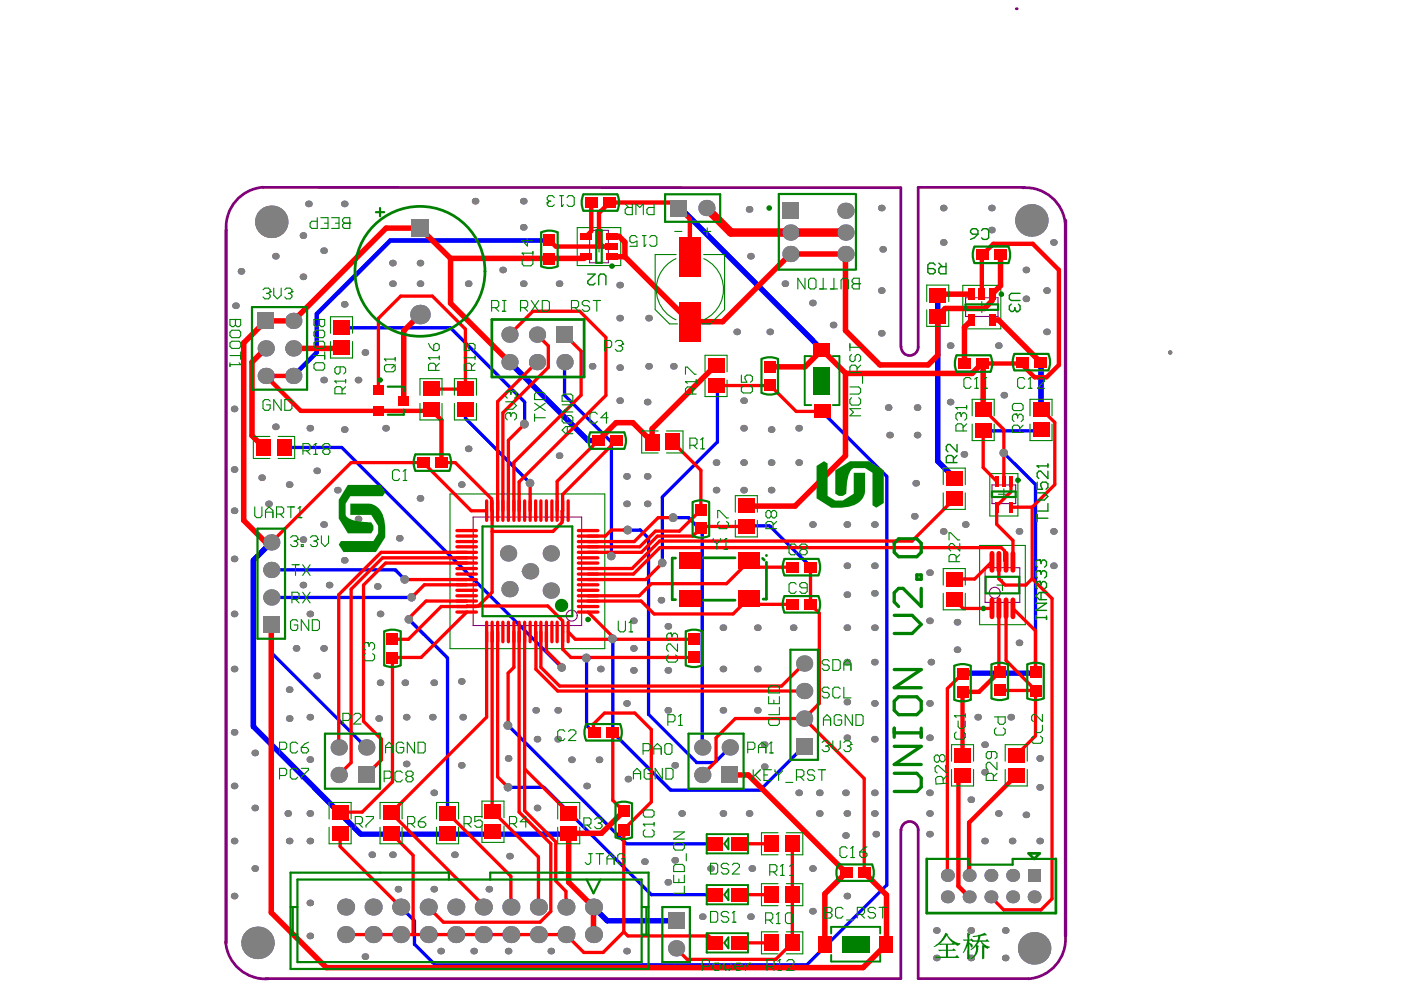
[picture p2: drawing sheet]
<svg xmlns="http://www.w3.org/2000/svg" width="297mm" height="210mm" viewBox="0 0 297 210" stroke-linecap="round" stroke-linejoin="round" font-family="sans-serif">
<g fill="none" stroke="#008000" stroke-width=".23">
<path d="M122.4 48.3h9.2v8h-9.2zM125.8 52.3h2.4M127 51.1v2.3M204.1 60.5h8.1v9.2h-8.1zM207 65.1h2.3M208.2 63.9v2.4M95.4 104.7h32.8v32.8h-32.8zM111.8 120v2.3M207.7 115.6h9.7v16.9h-9.7zM209.9 100.4h5.9v9h-5.9zM211.7 104.8h2.3M212.8 103.6v2.4"/>
<path d="M110.6 121.1h2.4M211.4 124h2.3M212.5 122.9v2.3"/>
</g>
<g fill="none" stroke="#800080" stroke-width=".23">
<path d="M125 48.8h4v6.9h-4zM204.7 63.1h6.9v4h-6.9zM100.3 109.6h23v23h-23zM210.3 102.8h5v4h-5zM208.9 120.4h7.3v7.3h-7.3z"/>
<circle cx="121.2" cy="130.5" r="1.17"/>
<circle cx="210.9" cy="125.7" r="1.17"/>
</g>
<circle cx="215.5" cy="1.9" r=".29" fill="#800080"/>
<path d="M55.8 39.7l135.2 .1v33.7M55.8 39.7a8.5 8.5 0 0 0-7.8 9.1M216.8 39.8a8.5 8.5 0 0 1 9.1 7.8M217.2 39.7h-22.5v33.9a1.81 1.81 0 0 1-1.9 1.8 1.81 1.81 0 0 1-1.7-1.9M191 176v31.5h-134.7M191.1 176a1.81 1.81 0 0 1 1.8-1.8 1.81 1.81 0 0 1 1.8 1.8v31.5h23.4a8.4 8.4 0 0 0 7.8-9M47.8 199.7a8.5 8.5 0 0 0 9.1 7.8" fill="none" stroke="#800080" stroke-width=".58"/>
<path d="M47.9 48.8v151.1M225.9 46.7v151.7" fill="none" stroke="#800080" stroke-width=".7"/>
<circle cx="87.3" cy="126.7" r=".35" fill="#00f"/>
<g fill="none" stroke="#00f" stroke-width=".7">
<path d="M72.4 69.5h23.1l15.7 15.7v4.7M119.7 76.8v7l9.9 9.9v24.2M60.1 94.9h12.4l46.6 46.7M98.7 87v1.7l13.7 13.8M152.1 81.7v12l-11.7 11.7v14M174.3 87.3l13.7 13.7v86.7l-16.9 16.9h-78.8l-4.4-4.4v-5l-2.9-2.9M212.8 96l6.7 6.8v39.6l-.2 .3M220.7 91.1l-.3 .3h-11.9M133.1 112.4h2.7l1.7 1.7v37.4l10.2 10.2h3.8l3.2-3.2M142.8 109.8h3.2l2.9 2.9v45.8M158.2 111.5h5l8.8 8.8M57.5 132.5v5.8l20.2 20.2"/>
<path d="M57.5 120.8h26.3l2 2.1M57.5 126.7h29.8M86.7 131.3l8.2 8.2v32.7M124.4 139.5v14.3l1.4 1.5M129.9 135.4v19.9l12.3 12.2h19l9.3-9.3M107.7 153.8l25.1 25.1h19M107.7 166.9h7.6l22.8 22.8h13.4"/>
</g>
<path d="M116.5 50.8l-.2 .2h-33.6l-15.6 15.6v8.1l-4.9 5" fill="none" stroke="#00f" stroke-width=".93"/>
<path d="M143.9 44.1h.4l30 30.1M108 76.8l16.7 16.6h1.7M198.8 62.8v35l3.5 3.5M220.7 76.8v9.9M57.5 115l-3.8 3.8v35.2l22.8 22.9h44.1M204.1 142.7h15.2M125.8 192.3l3 2.9h14.5" fill="none" stroke="#00f" stroke-width="1.2"/>
<g fill="#808080">
<circle cx="248.1" cy="74.7" r=".47"/>
<circle cx="85.8" cy="122.9" r=".9"/>
<circle cx="87.3" cy="126.6" r=".9"/>
<circle cx="86.7" cy="131.3" r=".9"/>
<circle cx="94.9" cy="172.2" r=".9"/>
<circle cx="71.8" cy="172.2" r=".9"/>
<circle cx="94.9" cy="176.8" r=".9"/>
<circle cx="104.5" cy="176.5" r=".9"/>
<circle cx="120.5" cy="176.8" r=".9"/>
<circle cx="107.7" cy="166.9" r=".9"/>
<circle cx="107.7" cy="153.8" r=".93"/>
<circle cx="151.8" cy="178.9" r=".9"/>
<circle cx="151.8" cy="189.7" r=".9"/>
<circle cx="133.1" cy="112.4" r=".93"/>
<circle cx="142.7" cy="109.8" r=".93"/>
<circle cx="140.4" cy="119.4" r=".9"/>
<circle cx="152.1" cy="81.7" r=".9"/>
<circle cx="119.1" cy="141.5" r=".9"/>
<circle cx="60.4" cy="94.8" r=".9"/>
<circle cx="111.2" cy="89.9" r=".93"/>
<circle cx="72.4" cy="69.5" r=".9"/>
<circle cx="129.6" cy="117.9" r=".9"/>
<circle cx="126.9" cy="93.4" r=".93"/>
<circle cx="112.4" cy="102.4" r=".9"/>
<circle cx="98.6" cy="87" r=".93"/>
<circle cx="129.9" cy="135.4" r=".93"/>
<circle cx="129.9" cy="155.3" r=".93"/>
<circle cx="125.8" cy="155.3" r=".93"/>
<circle cx="124.3" cy="139.5" r=".93"/>
<circle cx="174.2" cy="87.3" r=".93"/>
<circle cx="116.4" cy="50.8" r=".93"/>
<circle cx="158.2" cy="111.5" r="1.05"/>
<circle cx="171.9" cy="120.3" r="1.05"/>
<circle cx="198.8" cy="62.8" r=".9"/>
<circle cx="202.3" cy="101.3" r=".9"/>
<circle cx="220.7" cy="76.8" r=".9"/>
<circle cx="220.7" cy="86.7" r=".9"/>
<circle cx="219.5" cy="142.4" r=".9"/>
<circle cx="204" cy="142.7" r=".9"/>
<circle cx="212.8" cy="96" r=".9"/>
<circle cx="208.4" cy="91.3" r=".9"/>
<circle cx="220.7" cy="91.1" r=".9"/>
<circle cx="174.3" cy="74.1" r=".9"/>
<circle cx="49.6" cy="190" r=".7"/>
<circle cx="49.6" cy="166.6" r=".7"/>
<circle cx="49.6" cy="130.2" r=".7"/>
<circle cx="49.6" cy="86.7" r=".7"/>
<circle cx="49.9" cy="64.8" r=".7"/>
<circle cx="55.5" cy="101.3" r=".7"/>
<circle cx="61" cy="172.5" r=".7"/>
<circle cx="61.3" cy="152.3" r=".7"/>
<circle cx="61.3" cy="102.8" r=".7"/>
<circle cx="65.7" cy="198.4" r=".7"/>
<circle cx="65.7" cy="191.4" r=".7"/>
<circle cx="65.7" cy="172.5" r=".7"/>
<circle cx="65.7" cy="161" r=".7"/>
<circle cx="65.7" cy="152.1" r=".7"/>
<circle cx="65.7" cy="130.2" r=".7"/>
<circle cx="64.2" cy="124" r=".7"/>
<circle cx="64.2" cy="114.4" r=".7"/>
<circle cx="64.2" cy="58.7" r=".7"/>
<circle cx="64.2" cy="49.9" r=".7"/>
<circle cx="69.8" cy="124" r=".7"/>
<circle cx="68.6" cy="111.2" r=".7"/>
<circle cx="73" cy="91.1" r=".7"/>
<circle cx="73" cy="64.5" r=".7"/>
<circle cx="78.8" cy="181.2" r=".7"/>
<circle cx="80" cy="124.3" r=".7"/>
<circle cx="83.2" cy="181.2" r=".7"/>
<circle cx="83.2" cy="60.2" r=".7"/>
<circle cx="83.2" cy="55.8" r=".7"/>
<circle cx="89" cy="105.7" r=".7"/>
<circle cx="89" cy="60.2" r=".7"/>
<circle cx="89" cy="55.8" r=".7"/>
<circle cx="92" cy="168.1" r=".7"/>
<circle cx="91.7" cy="152.1" r=".7"/>
<circle cx="92" cy="144.8" r=".7"/>
<circle cx="96.3" cy="181.2" r=".7"/>
<circle cx="97.8" cy="162.3" r=".7"/>
<circle cx="98.1" cy="152.1" r=".7"/>
<circle cx="97.8" cy="144.5" r=".7"/>
<circle cx="97.8" cy="102.8" r=".7"/>
<circle cx="108" cy="181.5" r=".7"/>
<circle cx="110.9" cy="60.2" r=".7"/>
<circle cx="121.2" cy="161.1" r=".7"/>
<circle cx="124.4" cy="166.6" r=".7"/>
<circle cx="125.5" cy="77.7" r=".7"/>
<circle cx="131.4" cy="78" r=".7"/>
<circle cx="131.4" cy="60.4" r=".7"/>
<circle cx="144.5" cy="172.5" r=".7"/>
<circle cx="143.1" cy="162.3" r=".7"/>
<circle cx="148.9" cy="194.4" r=".7"/>
<circle cx="153.3" cy="172.5" r=".7"/>
<circle cx="153.3" cy="133.1" r=".7"/>
<circle cx="159.1" cy="194.4" r=".7"/>
<circle cx="158.8" cy="172.5" r=".7"/>
<circle cx="157.7" cy="98.1" r=".7"/>
<circle cx="159.1" cy="54.3" r=".7"/>
<circle cx="158.8" cy="44.4" r=".7"/>
<circle cx="162" cy="162.6" r=".7"/>
<circle cx="162" cy="157.9" r=".7"/>
<circle cx="163.5" cy="98.1" r=".7"/>
<circle cx="163.5" cy="91.1" r=".7"/>
<circle cx="168.2" cy="133.1" r=".7"/>
<circle cx="166.4" cy="60.2" r=".7"/>
<circle cx="172.3" cy="111.2" r=".7"/>
<circle cx="172.3" cy="64.2" r=".7"/>
<circle cx="176.6" cy="68.9" r=".7"/>
<circle cx="185.7" cy="176.9" r=".7"/>
<circle cx="185.4" cy="172.5" r=".7"/>
<circle cx="185.4" cy="168.1" r=".7"/>
<circle cx="185.4" cy="156.7" r=".7"/>
<circle cx="185.4" cy="149.1" r=".7"/>
<circle cx="185.4" cy="133.1" r=".7"/>
<circle cx="185.4" cy="125.8" r=".7"/>
<circle cx="185.4" cy="120" r=".7"/>
<circle cx="185.4" cy="111.2" r=".7"/>
<circle cx="194.4" cy="92.2" r=".7"/>
<circle cx="194.4" cy="86.4" r=".7"/>
<circle cx="200.9" cy="190.2" r="1.37"/>
<circle cx="200.9" cy="185.6" r="1.37"/>
<circle cx="201.4" cy="73.3" r=".7"/>
<circle cx="200" cy="51.4" r=".7"/>
<circle cx="205.8" cy="203.1" r=".7"/>
<circle cx="205.5" cy="190.2" r="1.37"/>
<circle cx="205.5" cy="185.6" r="1.37"/>
<circle cx="204.7" cy="111.2" r=".7"/>
<circle cx="204.4" cy="96.3" r=".7"/>
<circle cx="210.1" cy="190.2" r="1.37"/>
<circle cx="210.1" cy="185.6" r="1.37"/>
<circle cx="208.7" cy="157.9" r=".7"/>
<circle cx="213.1" cy="203.1" r=".7"/>
<circle cx="214.7" cy="190.2" r="1.37"/>
<circle cx="214.7" cy="185.6" r="1.37"/>
<circle cx="214.3" cy="152.1" r=".7"/>
<circle cx="219.3" cy="190.2" r="1.37"/>
<circle cx="223.3" cy="120" r=".7"/>
<circle cx="223.3" cy="51.4" r=".7"/>
<circle cx="49.6" cy="178.3" r=".7"/>
<circle cx="49.6" cy="155.3" r=".7"/>
<circle cx="49.6" cy="141.8" r=".7"/>
<circle cx="49.6" cy="118.5" r=".7"/>
<circle cx="49.6" cy="108.3" r=".7"/>
<circle cx="49.6" cy="99.5" r=".7"/>
<circle cx="51.1" cy="57.5" r=".7"/>
<circle cx="61.3" cy="178.3" r=".7"/>
<circle cx="61.3" cy="146.2" r=".7"/>
<circle cx="65.7" cy="178.3" r=".7"/>
<circle cx="65.7" cy="90.8" r=".7"/>
<circle cx="65.4" cy="43.2" r=".7"/>
<circle cx="68.6" cy="137.5" r=".7"/>
<circle cx="68.6" cy="80.6" r=".7"/>
<circle cx="68.6" cy="53.2" r=".7"/>
<circle cx="73" cy="118.8" r=".7"/>
<circle cx="73" cy="43.2" r=".7"/>
<circle cx="84.4" cy="188.5" r=".7"/>
<circle cx="84.7" cy="114.1" r=".7"/>
<circle cx="93.4" cy="201.7" r=".7"/>
<circle cx="92" cy="188.5" r=".7"/>
<circle cx="107.7" cy="201.7" r=".7"/>
<circle cx="107.7" cy="160.8" r=".7"/>
<circle cx="106.6" cy="57.2" r=".7"/>
<circle cx="110.9" cy="48.2" r=".7"/>
<circle cx="110.9" cy="42.7" r=".7"/>
<circle cx="116.8" cy="201.7" r=".7"/>
<circle cx="131.4" cy="85" r=".7"/>
<circle cx="131.4" cy="67.4" r=".7"/>
<circle cx="134.3" cy="131.6" r=".7"/>
<circle cx="134.3" cy="137.5" r=".7"/>
<circle cx="134.3" cy="142.1" r=".7"/>
<circle cx="140.1" cy="127.3" r=".7"/>
<circle cx="143.1" cy="182.4" r=".7"/>
<circle cx="148.9" cy="164.3" r="1.72"/>
<circle cx="148.9" cy="158.5" r="1.72"/>
<circle cx="153.3" cy="150.6" r=".7"/>
<circle cx="153.3" cy="141.8" r=".7"/>
<circle cx="159.4" cy="184.1" r=".7"/>
<circle cx="157.7" cy="90.8" r=".7"/>
<circle cx="157.7" cy="103.9" r=".7"/>
<circle cx="157.7" cy="85" r=".7"/>
<circle cx="163.5" cy="103.9" r=".7"/>
<circle cx="163.2" cy="70.4" r=".7"/>
<circle cx="167.6" cy="53.9" r="1.72"/>
<circle cx="172.3" cy="193.2" r=".7"/>
<circle cx="172.3" cy="184.1" r=".7"/>
<circle cx="185.4" cy="140.4" r=".7"/>
<circle cx="186.8" cy="70.7" r=".7"/>
<circle cx="186.8" cy="61.6" r=".7"/>
<circle cx="187.1" cy="52.9" r=".7"/>
<circle cx="186.8" cy="44.1" r=".7"/>
<circle cx="200" cy="112.7" r=".7"/>
<circle cx="201.4" cy="85.2" r=".7"/>
<circle cx="200" cy="44.1" r=".7"/>
<circle cx="205.8" cy="197.3" r=".7"/>
<circle cx="205.8" cy="169.6" r=".7"/>
<circle cx="208.7" cy="178.3" r=".7"/>
<circle cx="208.7" cy="163.7" r=".7"/>
<circle cx="210.2" cy="48.8" r=".7"/>
<circle cx="210.2" cy="44.1" r=".7"/>
<circle cx="213.1" cy="197.3" r=".7"/>
<circle cx="214.6" cy="178.3" r=".7"/>
<circle cx="223.3" cy="112.7" r=".7"/>
<circle cx="167.6" cy="49.3" r="1.72"/>
<circle cx="54" cy="171.3" r=".7"/>
<circle cx="67.1" cy="143.3" r=".7"/>
<circle cx="56.9" cy="106.8" r=".7"/>
<circle cx="62.2" cy="73.9" r="1.72"/>
<circle cx="58.4" cy="54.3" r=".7"/>
<circle cx="86.1" cy="162" r=".7"/>
<circle cx="86.1" cy="152.1" r=".7"/>
<circle cx="80.3" cy="152.3" r=".7"/>
<circle cx="85.8" cy="144.8" r=".7"/>
<circle cx="80.6" cy="144.8" r=".7"/>
<circle cx="80.6" cy="130.2" r=".7"/>
<circle cx="75.9" cy="110" r=".7"/>
<circle cx="77.4" cy="74.7" r=".7"/>
<circle cx="108" cy="124.9" r="1.72"/>
<circle cx="99.3" cy="60.2" r=".7"/>
<circle cx="113.9" cy="171.3" r=".7"/>
<circle cx="127" cy="161.1" r=".7"/>
<circle cx="118.2" cy="156.7" r=".7"/>
<circle cx="113.9" cy="156.7" r=".7"/>
<circle cx="116.8" cy="125.2" r="1.72"/>
<circle cx="118.5" cy="96.6" r=".7"/>
<circle cx="118.5" cy="60.2" r=".7"/>
<circle cx="132.8" cy="149.1" r=".7"/>
<circle cx="137.2" cy="106.8" r=".7"/>
<circle cx="132.8" cy="106.8" r=".7"/>
<circle cx="137.2" cy="101" r=".7"/>
<circle cx="132.8" cy="101" r=".7"/>
<circle cx="142.8" cy="77.7" r=".7"/>
<circle cx="137.5" cy="77.7" r=".7"/>
<circle cx="160.6" cy="133.1" r=".7"/>
<circle cx="151.8" cy="98.1" r=".7"/>
<circle cx="179.6" cy="190" r=".7"/>
<circle cx="179.3" cy="177.1" r=".7"/>
<circle cx="179.6" cy="172.5" r=".7"/>
<circle cx="173.7" cy="172.5" r=".7"/>
<circle cx="179.3" cy="168.1" r=".7"/>
<circle cx="173.7" cy="168.1" r=".7"/>
<circle cx="169.3" cy="168.1" r=".7"/>
<circle cx="179.6" cy="156.4" r=".7"/>
<circle cx="179.6" cy="148.8" r=".7"/>
<circle cx="179.6" cy="133.1" r=".7"/>
<circle cx="179.6" cy="126.1" r=".7"/>
<circle cx="179.6" cy="120" r=".7"/>
<circle cx="179.6" cy="111.2" r=".7"/>
<circle cx="169.3" cy="98.1" r=".7"/>
<circle cx="198.5" cy="203.1" r=".7"/>
<circle cx="197.1" cy="176.9" r=".7"/>
<circle cx="197.1" cy="172.5" r=".7"/>
<circle cx="197.1" cy="168.1" r=".7"/>
<circle cx="197.1" cy="156.4" r=".7"/>
<circle cx="197.1" cy="149.1" r=".7"/>
<circle cx="202.9" cy="137.8" r=".7"/>
<circle cx="197.1" cy="121.4" r=".7"/>
<circle cx="194.1" cy="102.5" r=".7"/>
<circle cx="188.6" cy="92.2" r=".7"/>
<circle cx="188.3" cy="86.4" r=".7"/>
<circle cx="217.5" cy="172.8" r=".7"/>
<circle cx="211.7" cy="172.5" r=".7"/>
<circle cx="220.4" cy="166.9" r=".7"/>
<circle cx="207.3" cy="152.1" r=".7"/>
<circle cx="212.8" cy="83.8" r=".7"/>
<circle cx="211.7" cy="73.3" r=".7"/>
<circle cx="217.5" cy="63.4" r=".7"/>
<circle cx="54" cy="184.1" r=".7"/>
<circle cx="54" cy="159.6" r=".7"/>
<circle cx="71.8" cy="164.3" r="1.72"/>
<circle cx="71.8" cy="158.5" r="1.72"/>
<circle cx="62.8" cy="137.5" r=".7"/>
<circle cx="57.5" cy="115" r="1.72"/>
<circle cx="57.5" cy="120.8" r="1.72"/>
<circle cx="67.1" cy="99.8" r=".7"/>
<circle cx="71.5" cy="103.9" r=".7"/>
<circle cx="58.4" cy="90.5" r=".7"/>
<circle cx="62.2" cy="79.7" r="1.72"/>
<circle cx="77.4" cy="202.8" r=".7"/>
<circle cx="85" cy="192.3" r="1.81"/>
<circle cx="79.1" cy="192.3" r="1.81"/>
<circle cx="77.7" cy="158.5" r="1.72"/>
<circle cx="81.7" cy="90.8" r=".7"/>
<circle cx="75.9" cy="80.6" r=".7"/>
<circle cx="100.4" cy="201.7" r=".7"/>
<circle cx="103.6" cy="188.5" r=".7"/>
<circle cx="108.3" cy="192.3" r="1.81"/>
<circle cx="102.5" cy="192.3" r="1.81"/>
<circle cx="96.6" cy="192.3" r="1.81"/>
<circle cx="107.7" cy="117.3" r="1.72"/>
<circle cx="99.3" cy="95.2" r=".7"/>
<circle cx="108" cy="76.8" r="1.72"/>
<circle cx="108" cy="71" r="1.72"/>
<circle cx="100.7" cy="42.7" r=".7"/>
<circle cx="125.8" cy="192.3" r="1.81"/>
<circle cx="120" cy="192.3" r="1.81"/>
<circle cx="114.2" cy="192.3" r="1.81"/>
<circle cx="118.2" cy="150.6" r=".7"/>
<circle cx="113.6" cy="150.6" r=".7"/>
<circle cx="127.3" cy="141.8" r=".7"/>
<circle cx="116.8" cy="117.3" r="1.72"/>
<circle cx="119.7" cy="76.8" r="1.72"/>
<circle cx="113.9" cy="76.8" r="1.72"/>
<circle cx="113.9" cy="71" r="1.72"/>
<circle cx="132.8" cy="201.7" r=".7"/>
<circle cx="141.6" cy="187.1" r=".7"/>
<circle cx="136.6" cy="182.7" r=".7"/>
<circle cx="133.1" cy="165.2" r=".7"/>
<circle cx="141.6" cy="150.6" r=".7"/>
<circle cx="141.6" cy="132.8" r=".7"/>
<circle cx="141.6" cy="142.1" r=".7"/>
<circle cx="137.2" cy="85.2" r=".7"/>
<circle cx="137.5" cy="67.4" r=".7"/>
<circle cx="150.6" cy="184.1" r=".7"/>
<circle cx="160.6" cy="150.6" r=".7"/>
<circle cx="154.7" cy="158.5" r="1.72"/>
<circle cx="160.6" cy="141.8" r=".7"/>
<circle cx="151.8" cy="103.9" r=".7"/>
<circle cx="156.2" cy="70.4" r=".7"/>
<circle cx="170.5" cy="146.5" r="1.72"/>
<circle cx="170.5" cy="152.3" r="1.72"/>
<circle cx="179.6" cy="140.4" r=".7"/>
<circle cx="170.5" cy="140.7" r="1.72"/>
<circle cx="169.3" cy="90.8" r=".7"/>
<circle cx="179.3" cy="53.9" r="1.72"/>
<circle cx="179.3" cy="44.7" r="1.72"/>
<circle cx="198.5" cy="197.3" r=".7"/>
<circle cx="202.9" cy="131.9" r=".7"/>
<circle cx="197.4" cy="140.4" r=".7"/>
<circle cx="197.1" cy="131.6" r=".7"/>
<circle cx="193.9" cy="109.5" r=".7"/>
<circle cx="220.4" cy="178.3" r=".7"/>
<circle cx="220.4" cy="160.8" r=".7"/>
<circle cx="216" cy="136.3" r=".7"/>
<circle cx="216" cy="112.7" r=".7"/>
<circle cx="221.9" cy="70.4" r=".7"/>
<circle cx="221.9" cy="61.6" r=".7"/>
<circle cx="217.5" cy="57.2" r=".7"/>
<circle cx="57.5" cy="126.7" r="1.72"/>
<circle cx="62.2" cy="68" r="1.72"/>
<circle cx="85" cy="198.2" r="1.81"/>
<circle cx="79.1" cy="198.2" r="1.81"/>
<circle cx="89" cy="66.7" r="2.07"/>
<circle cx="108.3" cy="198.2" r="1.81"/>
<circle cx="102.5" cy="198.2" r="1.81"/>
<circle cx="96.6" cy="198.2" r="1.81"/>
<circle cx="125.8" cy="198.2" r="1.81"/>
<circle cx="120" cy="198.2" r="1.81"/>
<circle cx="114.2" cy="198.2" r="1.81"/>
<circle cx="143.3" cy="201.1" r="1.72"/>
<circle cx="179.3" cy="49.3" r="1.72"/>
<circle cx="219.3" cy="201.1" r="3.4"/>
<circle cx="218.7" cy="46.7" r="3.4"/>
<circle cx="56.3" cy="73.9" r="1.72"/>
<circle cx="56.3" cy="79.7" r="1.72"/>
<circle cx="90.8" cy="192.3" r="1.81"/>
<circle cx="73.3" cy="192.3" r="1.81"/>
<circle cx="112.4" cy="121.1" r="1.72"/>
<circle cx="149.8" cy="44.1" r="1.72"/>
<circle cx="54.6" cy="199.9" r="3.4"/>
<circle cx="57.5" cy="47" r="3.4"/>
<circle cx="90.8" cy="198.2" r="1.81"/>
<circle cx="73.3" cy="198.2" r="1.81"/>
</g>
<g fill="#808080">
<path d="M217.9 184.3h2.8v2.7h-2.8z" fill-rule="evenodd"/>
<path d="M142.2 42.4h3.5v3.5h-3.5z" fill-rule="evenodd"/>
<path d="M165.8 42.9h3.5v3.5h-3.5z" fill-rule="evenodd"/>
<path d="M141.6 193.5h3.5v3.5h-3.5z" fill-rule="evenodd"/>
<path d="M55.8 130.8h3.5v3.5h-3.5z" fill-rule="evenodd"/>
<path d="M75.9 162.6h3.5v3.5h-3.5z" fill-rule="evenodd"/>
<path d="M117.9 69.2h3.6v3.5h-3.6z" fill-rule="evenodd"/>
<path d="M153 162.6h3.5v3.5h-3.5z" fill-rule="evenodd"/>
<path d="M168.7 156.4h3.6v3.5h-3.6z" fill-rule="evenodd"/>
<path d="M87.2 46.6h3.7v3.6h-3.7z" fill-rule="evenodd"/>
<path d="M54.6 66.3h3.5v3.5h-3.5z" fill-rule="evenodd"/>
</g>
<path d="M90 124l-2.7 2.7" fill="none" stroke="#f00" stroke-width=".7"/>
<circle cx="87.3" cy="126.7" r=".35" fill="#f00"/>
<path d="M125.4 49l-1.1 1.1M91.1 87.1l.3-.3 2.2 2.3" fill="none" stroke="#f00" stroke-width=".93"/>
<path d="M99 128.5v.1M119.3 137.6l1.7 1.8M120.5 134l1.5 1.5M116.8 193.3l-2.3 2.2" fill="none" stroke="#f00" stroke-width=".7"/>
<circle cx="129.7" cy="54.4" r=".58" fill="#f00"/>
<path d="M129.7 50.1h1.6M138.3 90.9v2.8" fill="none" stroke="#f00" stroke-width="1.2"/>
<path d="M149 111.6l-.4 .4" fill="none" stroke="#f00" stroke-width=".7"/>
<g fill="#f00">
<circle cx="156.8" cy="199.9" r=".35"/>
<circle cx="156.8" cy="189.7" r=".35"/>
</g>
<g fill="none" stroke="#f00" stroke-width=".7">
<path d="M98.7 69.8v12.7M116.3 73.3v4.6M128.5 71.5v12.3M163.2 81.6l-.1 .1M119.3 108.3l-.1 .1v2.3M128.9 117.1l.7 .8M129.6 112.4l-1.3 1.3M148.6 112l-1.7 1.7M158.8 119l1.3 1.3M211.3 107.2v.3M213 118.9l.3 .2M114.7 134v7.5"/>
<path d="M115.8 134v4M119.3 131.6v6M171.8 128.1l1.9 1.9M125.8 153.5v1.8M151.8 156.4v5M219.5 146.3v.1M105.5 164.7l2.2 2.2M111.2 163v8.9M87.6 181.3v16.9M102.5 191.9v.4M108.3 185.8v6.5M120 189v3.3"/>
<path d="M143.3 201.1l2.4 2.3"/>
</g>
<path d="M206 67.9l-1.5 1.5M208.3 77.1h-.1l.3 .3M210.3 63.8l-1.6 1.6M208.5 86.9h.1M125.8 192.3v5.9" fill="none" stroke="#f00" stroke-width="1.2"/>
<path d="M116.5 50.9l1.3 1.4M125.4 42.9v6.1M142.8 42.9l1.1 1.2M208.3 54l-.1 .1M224.5 77.4l-2.6 2.6M93.6 89.1v9" fill="none" stroke="#f00" stroke-width=".93"/>
<circle cx="156.8" cy="178.9" r=".35" fill="#f00"/>
<g fill="none" stroke="#f00" stroke-width=".7">
<path d="M80.2 67.5v15.3M85 62.8h6.7M113 66h9.9M93.6 98.1h2.9M105.5 85.1v23.2M106.6 87.5v20.8M107.8 93.4v14.9M148.6 99.7v8.4M152.1 81.7h11M168.8 87.2h5.5M208.5 91.2v7.9l2.8 3M212.8 91.1v11"/>
<path d="M223.6 89.6v13.2M104.2 105.8v2.4M110.1 102.2v6.1M112.4 102.5v5.8M118.1 102.1v6.2M119.2 110.7l-2 2M119.3 104.9v3.4M124.7 117.1h4.2M124.7 113.7h3.6M139 112.6h5M139.6 109.8h3.2M146.9 113.7h-7.5l-3.4 3.4"/>
<path d="M211.3 107.5v3.7M213 116.8v2.1M214.4 102.1v2.2M214.8 114.6v4.5M218.8 107.5v15.2l-1.3 1.3M74.4 124.9v36.8M77.1 124v28.9M83.2 135.5h3.4M89.3 139.4h-6.1v26.4M93.5 128.6h5.5M99 128.5h2.4M103.2 134v18.1"/>
<path d="M105.5 134v30.7M110.1 134v38.2M111.2 134v29M113.6 134v.1M138.1 123.8l-2.6 2.5M158.8 126.8l1.4 1.3M171.8 120.3v7.8M173.7 130v19.1l-3.2 3.2M213.3 129v11M219.5 133.7v8.8M223.1 126.9v63.7M107.7 142.7v11.1"/>
<path d="M128.2 151.2l-2.4 2.3M129.9 155.3v14.4M134.6 151.2l3.5 3.5v15.3M200.9 146v39.6M219.5 146.4v9.6M116.8 178.9v14.4M117.8 178.5v8.3M168 178.9v21M183.2 165.1v19.9M79.1 198.2h11.7M96.6 198.2h11.7M114.2 198.2h5.8"/>
<path d="M150.2 198.4l1.5 1.5M156.8 199.9h6.9M156.8 189.7h6.9"/>
</g>
<g fill="none" stroke="#f00" stroke-width="1.2">
<path d="M116.5 54.8h7.4M131.3 50.1l1.2 1.2M51.7 72.7v37.6M56.3 68h5.9M72.4 73.7l-.2 .2h-10l.1-.1M151.6 77.5h.2M179.3 79.1v.1M199.1 62.4l-.3 .3M200.4 65.4l-1.6 1.6v8.3M204.5 69.4v7.7M208.5 77.4v9.5M210.3 62.4v1.4"/>
<path d="M56.3 115h1.2M127.5 176.7h-6.9v10.4M188 189.8v10.4"/>
</g>
<path d="M127 45.2v6.2M143.9 44.1l2.4 2.3M208.2 54.1v8.3M210.6 51.7l-2.3 2.3M224.5 57.2v20.2M56.3 79.7h5.9M80.2 87.1h10.9M204.1 146.7v13.4M204.1 164.4l-.9 .9v22.6l2.3 2.3M205.5 174.4v11.2" fill="none" stroke="#f00" stroke-width=".93"/>
<circle cx="212" cy="146.4" r=".35" fill="#f00"/>
<g fill="none" stroke="#f00" stroke-width=".7">
<path d="M85 62.8l-4.8 4.7M91.7 62.8l7 7M113 66l-5 5M113.9 71l2.4 2.3M113.9 76.8l-8.4 8.3M116.3 77.9l-9.7 9.6M119.7 71l3.5 3.5v9.3l-14.2 14.2v10.3M122.9 66l5.6 5.5M91.4 82.5h7.3M96.5 98.1l7.7 7.7M111.2 89.9l-3.4 3.5M126.8 93.4l-8.7 8.7"/>
<path d="M128.5 83.8l-18.4 18.4M130.7 93.4l-11.4 11.5M142.6 93.7l6 6M163.2 81.6l5.6 5.6M208.6 86.9l4.2 4.2M220.7 86.7l2.9 2.9M99 119.4h-17.3l-4.6 4.6M99 117.1h-18.2l-9 9v32.4M99 118.3h-17.9l-6.7 6.6M103.2 108.3h-3.3l-10.2-10.2h-15.3l-16.9 16.9M104.2 108.2l.1 .1v17.3l-2.9 2.9h14.7l3.2 3.1M104.3 112.7h12.9"/>
<path d="M128.9 117.1h7.1M129.6 112.4h3.5M139 112.6l-3.4 3.3h-10.9M139.6 109.8l-5.1 5h-9.8M140.4 119.4l-3.5 3.5h-12.2M148.6 108.1l-4.6 4.5M149 111.6h9.2M158.8 119l-4.8 4.8h-15.9M202.3 105.8l-8.9 8.9h-53.6l-5.8 5.8h-9.3M210.3 119.1l-3.7 3.7h-4.3M211.3 111.2l3.5 3.4M211.8 119.1v3.6l1.3 1.3h4.4"/>
<path d="M213 116.8l-.7-.7h-72.4l-5.6 5.6h-9.6M214.4 104.3l-3.1 2.9M223.6 102.8l-4.8 4.7h-4.4M85.8 122.9h13.2M90 124h9M93.5 128.6l-6.9 6.9M99 127.4h-8.7l-3.6 3.7M99 129.8l-9.7 9.6M104.3 134v38.2M109 134v7.5l-1.3 1.2M113.6 134.1v7.8l4.6 4.6h52.3M115.8 138l3.3 3.3"/>
<path d="M121 139.4h26.1M122 135.5h25.1M124.7 126.3h10.8M124.7 129.8l5.7 5.7M158.8 126.8l-3.4 3.4h-16.7l-2.8-2.8h-11.2M160.1 120.3h7.9M160.2 128.1h7.8M202.3 127.1l1.9 1.9h6.1M211.8 129v13.5M214.8 129l4.7 4.7M218.8 122.7l4.3 4.2M77.1 152.9l3.8 3.8v4.4l-3.2 3.2"/>
<path d="M103.2 152.1l-20.3 20.3 19.6 19.5M128.2 151.2h6.4M151.8 156.4l4.1-4.1h14.6l12.7 12.8M170.5 140.7l-4.8 4.8h-47.1l-3.9-4M204.1 142.8l-3.2 3.2M212 146.4h7.5M213.3 140l6.2 6.3M219.5 156l-4 4.1M72.1 176.7v2.8l12.9 12.8M74.4 161.7l-2.6 2.6M82.9 176.7l4.7 4.6M83.2 165.8l-6.4 6.4h-5"/>
<path d="M94.9 172.4l13.4 13.4M104.5 172.1l9.7 9.6v10.6M110.1 172.2l6.7 6.7M111.2 171.9l6.6 6.6M111.2 163l9.4 9.4M129.9 169.7l2.4 2.3M138.1 170l-5.8 5.9v21.7M151.8 161.4l-2.9 2.9M156.8 178.9h6.9M73.3 198.2h5.8M90.8 198.2h5.8M90.8 192.3l3.2 3.2h20.5"/>
<path d="M108.3 198.2h5.9M117.8 186.8l2.2 2.2M132.3 197.6l-4.4 4.3h-4.1l-3.8-3.7M132.3 197.6l.8 .8h17.1M168 199.9l-3.5 3.5h-18.8M210.1 190.2l2.7 2.7h7.9l2.4-2.3"/>
</g>
<g fill="none" stroke="#f00" stroke-width="1.2">
<path d="M95.5 54.8l-6.5-6.4h-7.1l-19.7 19.6M95.5 54.8v9.5l12.5 12.5M95.5 54.8h21M129.7 54.4h2.8M132.5 51.3v3.1M132.5 54.4l13.8 13.8h6.9l14.4-14.3h11.7v16.2l7.3 7.3h10.2l2-2.1M212.1 54v6.6l-1.8 1.8M56.3 73.9l-2.9 2.9v15.6l2.5 2.5M56.3 68l-4.6 4.7M89 66.7l-3.4 3.4v14.9M151.6 77.5l-13.3 13.4M163.2 77.8h7.5l3.6-3.6 5 4.9v17.5l-10.7 10.7h-10.4"/>
<path d="M199.1 62.4h6.9M200.4 65.4h8.3M208.2 77.1l-2.1 2.1h-26.8M210.3 67.9h1.4l8.9 8.9M126.8 93.4l3.8-3.8h3.6l4.1 4.1M51.7 110.3l4.6 4.7M57.5 132.5v61l11.7 11.7h113.8l5-5M132.3 172l-4.8 4.7M154.7 164.3h3.9l20.8 20.7-4.5 4.5v10.7M120.6 187.1l5.2 5.2M183.2 185l4.8 4.8"/>
</g>
<path d="M117.8 52.3h11.9M127 51.4l.9 .9M142.8 42.9h-13.6l-2.2 2.3M146.3 46.4v8M210.6 51.7h8.4l5.5 5.5M56.3 79.7l7.5 7.4h16.4M208.3 77.1h8.2l2.9 2.9h2.5M211.8 142.5l-4.2 4.2h-3.5M215.5 164.4l-10 10" fill="none" stroke="#f00" stroke-width=".93"/>
<path d="M149.8 44.1l5.2 5.2h24.3" fill="none" stroke="#f00" stroke-width="1.8"/>
<g fill="#808080">
<circle cx="248.1" cy="74.7" r=".47"/>
<circle cx="85.8" cy="122.9" r=".9"/>
<circle cx="87.3" cy="126.6" r=".9"/>
<circle cx="86.7" cy="131.3" r=".9"/>
<circle cx="94.9" cy="172.2" r=".9"/>
<circle cx="71.8" cy="172.2" r=".9"/>
<circle cx="94.9" cy="176.8" r=".9"/>
<circle cx="104.5" cy="176.5" r=".9"/>
<circle cx="120.5" cy="176.8" r=".9"/>
<circle cx="107.7" cy="166.9" r=".9"/>
<circle cx="107.7" cy="153.8" r=".93"/>
<circle cx="151.8" cy="178.9" r=".9"/>
<circle cx="151.8" cy="189.7" r=".9"/>
<circle cx="133.1" cy="112.4" r=".93"/>
<circle cx="142.7" cy="109.8" r=".93"/>
<circle cx="140.4" cy="119.4" r=".9"/>
<circle cx="152.1" cy="81.7" r=".9"/>
<circle cx="119.1" cy="141.5" r=".9"/>
<circle cx="60.4" cy="94.8" r=".9"/>
<circle cx="111.2" cy="89.9" r=".93"/>
<circle cx="72.4" cy="69.5" r=".9"/>
<circle cx="129.6" cy="117.9" r=".9"/>
<circle cx="126.9" cy="93.4" r=".93"/>
<circle cx="112.4" cy="102.4" r=".9"/>
<circle cx="98.6" cy="87" r=".93"/>
<circle cx="129.9" cy="135.4" r=".93"/>
<circle cx="129.9" cy="155.3" r=".93"/>
<circle cx="125.8" cy="155.3" r=".93"/>
<circle cx="124.3" cy="139.5" r=".93"/>
<circle cx="174.2" cy="87.3" r=".93"/>
<circle cx="116.4" cy="50.8" r=".93"/>
<circle cx="158.2" cy="111.5" r="1.05"/>
<circle cx="171.9" cy="120.3" r="1.05"/>
<circle cx="198.8" cy="62.8" r=".9"/>
<circle cx="202.3" cy="101.3" r=".9"/>
<circle cx="220.7" cy="76.8" r=".9"/>
<circle cx="220.7" cy="86.7" r=".9"/>
<circle cx="219.5" cy="142.4" r=".9"/>
<circle cx="204" cy="142.7" r=".9"/>
<circle cx="212.8" cy="96" r=".9"/>
<circle cx="208.4" cy="91.3" r=".9"/>
<circle cx="220.7" cy="91.1" r=".9"/>
<circle cx="174.3" cy="74.1" r=".9"/>
<circle cx="49.6" cy="190" r=".7"/>
<circle cx="49.6" cy="166.6" r=".7"/>
<circle cx="49.6" cy="130.2" r=".7"/>
<circle cx="49.6" cy="86.7" r=".7"/>
<circle cx="49.9" cy="64.8" r=".7"/>
<circle cx="55.5" cy="101.3" r=".7"/>
<circle cx="61" cy="172.5" r=".7"/>
<circle cx="61.3" cy="152.3" r=".7"/>
<circle cx="61.3" cy="102.8" r=".7"/>
<circle cx="65.7" cy="198.4" r=".7"/>
<circle cx="65.7" cy="191.4" r=".7"/>
<circle cx="65.7" cy="172.5" r=".7"/>
<circle cx="65.7" cy="161" r=".7"/>
<circle cx="65.7" cy="152.1" r=".7"/>
<circle cx="65.7" cy="130.2" r=".7"/>
<circle cx="64.2" cy="124" r=".7"/>
<circle cx="64.2" cy="114.4" r=".7"/>
<circle cx="64.2" cy="58.7" r=".7"/>
<circle cx="64.2" cy="49.9" r=".7"/>
<circle cx="69.8" cy="124" r=".7"/>
<circle cx="68.6" cy="111.2" r=".7"/>
<circle cx="73" cy="91.1" r=".7"/>
<circle cx="73" cy="64.5" r=".7"/>
<circle cx="78.8" cy="181.2" r=".7"/>
<circle cx="80" cy="124.3" r=".7"/>
<circle cx="83.2" cy="181.2" r=".7"/>
<circle cx="83.2" cy="60.2" r=".7"/>
<circle cx="83.2" cy="55.8" r=".7"/>
<circle cx="89" cy="105.7" r=".7"/>
<circle cx="89" cy="60.2" r=".7"/>
<circle cx="89" cy="55.8" r=".7"/>
<circle cx="92" cy="168.1" r=".7"/>
<circle cx="91.7" cy="152.1" r=".7"/>
<circle cx="92" cy="144.8" r=".7"/>
<circle cx="96.3" cy="181.2" r=".7"/>
<circle cx="97.8" cy="162.3" r=".7"/>
<circle cx="98.1" cy="152.1" r=".7"/>
<circle cx="97.8" cy="144.5" r=".7"/>
<circle cx="97.8" cy="102.8" r=".7"/>
<circle cx="108" cy="181.5" r=".7"/>
<circle cx="110.9" cy="60.2" r=".7"/>
<circle cx="121.2" cy="161.1" r=".7"/>
<circle cx="124.4" cy="166.6" r=".7"/>
<circle cx="125.5" cy="77.7" r=".7"/>
<circle cx="131.4" cy="78" r=".7"/>
<circle cx="131.4" cy="60.4" r=".7"/>
<circle cx="144.5" cy="172.5" r=".7"/>
<circle cx="143.1" cy="162.3" r=".7"/>
<circle cx="148.9" cy="194.4" r=".7"/>
<circle cx="153.3" cy="172.5" r=".7"/>
<circle cx="153.3" cy="133.1" r=".7"/>
<circle cx="159.1" cy="194.4" r=".7"/>
<circle cx="158.8" cy="172.5" r=".7"/>
<circle cx="157.7" cy="98.1" r=".7"/>
<circle cx="159.1" cy="54.3" r=".7"/>
<circle cx="158.8" cy="44.4" r=".7"/>
<circle cx="162" cy="162.6" r=".7"/>
<circle cx="162" cy="157.9" r=".7"/>
<circle cx="163.5" cy="98.1" r=".7"/>
<circle cx="163.5" cy="91.1" r=".7"/>
<circle cx="168.2" cy="133.1" r=".7"/>
<circle cx="166.4" cy="60.2" r=".7"/>
<circle cx="172.3" cy="111.2" r=".7"/>
<circle cx="172.3" cy="64.2" r=".7"/>
<circle cx="176.6" cy="68.9" r=".7"/>
<circle cx="185.7" cy="176.9" r=".7"/>
<circle cx="185.4" cy="172.5" r=".7"/>
<circle cx="185.4" cy="168.1" r=".7"/>
<circle cx="185.4" cy="156.7" r=".7"/>
<circle cx="185.4" cy="149.1" r=".7"/>
<circle cx="185.4" cy="133.1" r=".7"/>
<circle cx="185.4" cy="125.8" r=".7"/>
<circle cx="185.4" cy="120" r=".7"/>
<circle cx="185.4" cy="111.2" r=".7"/>
<circle cx="194.4" cy="92.2" r=".7"/>
<circle cx="194.4" cy="86.4" r=".7"/>
<circle cx="200.9" cy="190.2" r="1.37"/>
<circle cx="200.9" cy="185.6" r="1.37"/>
<circle cx="201.4" cy="73.3" r=".7"/>
<circle cx="200" cy="51.4" r=".7"/>
<circle cx="205.8" cy="203.1" r=".7"/>
<circle cx="205.5" cy="190.2" r="1.37"/>
<circle cx="205.5" cy="185.6" r="1.37"/>
<circle cx="204.7" cy="111.2" r=".7"/>
<circle cx="204.4" cy="96.3" r=".7"/>
<circle cx="210.1" cy="190.2" r="1.37"/>
<circle cx="210.1" cy="185.6" r="1.37"/>
<circle cx="208.7" cy="157.9" r=".7"/>
<circle cx="213.1" cy="203.1" r=".7"/>
<circle cx="214.7" cy="190.2" r="1.37"/>
<circle cx="214.7" cy="185.6" r="1.37"/>
<circle cx="214.3" cy="152.1" r=".7"/>
<circle cx="219.3" cy="190.2" r="1.37"/>
<circle cx="223.3" cy="120" r=".7"/>
<circle cx="223.3" cy="51.4" r=".7"/>
<circle cx="49.6" cy="178.3" r=".7"/>
<circle cx="49.6" cy="155.3" r=".7"/>
<circle cx="49.6" cy="141.8" r=".7"/>
<circle cx="49.6" cy="118.5" r=".7"/>
<circle cx="49.6" cy="108.3" r=".7"/>
<circle cx="49.6" cy="99.5" r=".7"/>
<circle cx="51.1" cy="57.5" r=".7"/>
<circle cx="61.3" cy="178.3" r=".7"/>
<circle cx="61.3" cy="146.2" r=".7"/>
<circle cx="65.7" cy="178.3" r=".7"/>
<circle cx="65.7" cy="90.8" r=".7"/>
<circle cx="65.4" cy="43.2" r=".7"/>
<circle cx="68.6" cy="137.5" r=".7"/>
<circle cx="68.6" cy="80.6" r=".7"/>
<circle cx="68.6" cy="53.2" r=".7"/>
<circle cx="73" cy="118.8" r=".7"/>
<circle cx="73" cy="43.2" r=".7"/>
<circle cx="84.4" cy="188.5" r=".7"/>
<circle cx="84.7" cy="114.1" r=".7"/>
<circle cx="93.4" cy="201.7" r=".7"/>
<circle cx="92" cy="188.5" r=".7"/>
<circle cx="107.7" cy="201.7" r=".7"/>
<circle cx="107.7" cy="160.8" r=".7"/>
<circle cx="106.6" cy="57.2" r=".7"/>
<circle cx="110.9" cy="48.2" r=".7"/>
<circle cx="110.9" cy="42.7" r=".7"/>
<circle cx="116.8" cy="201.7" r=".7"/>
<circle cx="131.4" cy="85" r=".7"/>
<circle cx="131.4" cy="67.4" r=".7"/>
<circle cx="134.3" cy="131.6" r=".7"/>
<circle cx="134.3" cy="137.5" r=".7"/>
<circle cx="134.3" cy="142.1" r=".7"/>
<circle cx="140.1" cy="127.3" r=".7"/>
<circle cx="143.1" cy="182.4" r=".7"/>
<circle cx="148.9" cy="164.3" r="1.72"/>
<circle cx="148.9" cy="158.5" r="1.72"/>
<circle cx="153.3" cy="150.6" r=".7"/>
<circle cx="153.3" cy="141.8" r=".7"/>
<circle cx="159.4" cy="184.1" r=".7"/>
<circle cx="157.7" cy="90.8" r=".7"/>
<circle cx="157.7" cy="103.9" r=".7"/>
<circle cx="157.7" cy="85" r=".7"/>
<circle cx="163.5" cy="103.9" r=".7"/>
<circle cx="163.2" cy="70.4" r=".7"/>
<circle cx="167.6" cy="53.9" r="1.72"/>
<circle cx="172.3" cy="193.2" r=".7"/>
<circle cx="172.3" cy="184.1" r=".7"/>
<circle cx="185.4" cy="140.4" r=".7"/>
<circle cx="186.8" cy="70.7" r=".7"/>
<circle cx="186.8" cy="61.6" r=".7"/>
<circle cx="187.1" cy="52.9" r=".7"/>
<circle cx="186.8" cy="44.1" r=".7"/>
<circle cx="200" cy="112.7" r=".7"/>
<circle cx="201.4" cy="85.2" r=".7"/>
<circle cx="200" cy="44.1" r=".7"/>
<circle cx="205.8" cy="197.3" r=".7"/>
<circle cx="205.8" cy="169.6" r=".7"/>
<circle cx="208.7" cy="178.3" r=".7"/>
<circle cx="208.7" cy="163.7" r=".7"/>
<circle cx="210.2" cy="48.8" r=".7"/>
<circle cx="210.2" cy="44.1" r=".7"/>
<circle cx="213.1" cy="197.3" r=".7"/>
<circle cx="214.6" cy="178.3" r=".7"/>
<circle cx="223.3" cy="112.7" r=".7"/>
<circle cx="167.6" cy="49.3" r="1.72"/>
<circle cx="54" cy="171.3" r=".7"/>
<circle cx="67.1" cy="143.3" r=".7"/>
<circle cx="56.9" cy="106.8" r=".7"/>
<circle cx="62.2" cy="73.9" r="1.72"/>
<circle cx="58.4" cy="54.3" r=".7"/>
<circle cx="86.1" cy="162" r=".7"/>
<circle cx="86.1" cy="152.1" r=".7"/>
<circle cx="80.3" cy="152.3" r=".7"/>
<circle cx="85.8" cy="144.8" r=".7"/>
<circle cx="80.6" cy="144.8" r=".7"/>
<circle cx="80.6" cy="130.2" r=".7"/>
<circle cx="75.9" cy="110" r=".7"/>
<circle cx="77.4" cy="74.7" r=".7"/>
<circle cx="108" cy="124.9" r="1.72"/>
<circle cx="99.3" cy="60.2" r=".7"/>
<circle cx="113.9" cy="171.3" r=".7"/>
<circle cx="127" cy="161.1" r=".7"/>
<circle cx="118.2" cy="156.7" r=".7"/>
<circle cx="113.9" cy="156.7" r=".7"/>
<circle cx="116.8" cy="125.2" r="1.72"/>
<circle cx="118.5" cy="96.6" r=".7"/>
<circle cx="118.5" cy="60.2" r=".7"/>
<circle cx="132.8" cy="149.1" r=".7"/>
<circle cx="137.2" cy="106.8" r=".7"/>
<circle cx="132.8" cy="106.8" r=".7"/>
<circle cx="137.2" cy="101" r=".7"/>
<circle cx="132.8" cy="101" r=".7"/>
<circle cx="142.8" cy="77.7" r=".7"/>
<circle cx="137.5" cy="77.7" r=".7"/>
<circle cx="160.6" cy="133.1" r=".7"/>
<circle cx="151.8" cy="98.1" r=".7"/>
<circle cx="179.6" cy="190" r=".7"/>
<circle cx="179.3" cy="177.1" r=".7"/>
<circle cx="179.6" cy="172.5" r=".7"/>
<circle cx="173.7" cy="172.5" r=".7"/>
<circle cx="179.3" cy="168.1" r=".7"/>
<circle cx="173.7" cy="168.1" r=".7"/>
<circle cx="169.3" cy="168.1" r=".7"/>
<circle cx="179.6" cy="156.4" r=".7"/>
<circle cx="179.6" cy="148.8" r=".7"/>
<circle cx="179.6" cy="133.1" r=".7"/>
<circle cx="179.6" cy="126.1" r=".7"/>
<circle cx="179.6" cy="120" r=".7"/>
<circle cx="179.6" cy="111.2" r=".7"/>
<circle cx="169.3" cy="98.1" r=".7"/>
<circle cx="198.5" cy="203.1" r=".7"/>
<circle cx="197.1" cy="176.9" r=".7"/>
<circle cx="197.1" cy="172.5" r=".7"/>
<circle cx="197.1" cy="168.1" r=".7"/>
<circle cx="197.1" cy="156.4" r=".7"/>
<circle cx="197.1" cy="149.1" r=".7"/>
<circle cx="202.9" cy="137.8" r=".7"/>
<circle cx="197.1" cy="121.4" r=".7"/>
<circle cx="194.1" cy="102.5" r=".7"/>
<circle cx="188.6" cy="92.2" r=".7"/>
<circle cx="188.3" cy="86.4" r=".7"/>
<circle cx="217.5" cy="172.8" r=".7"/>
<circle cx="211.7" cy="172.5" r=".7"/>
<circle cx="220.4" cy="166.9" r=".7"/>
<circle cx="207.3" cy="152.1" r=".7"/>
<circle cx="212.8" cy="83.8" r=".7"/>
<circle cx="211.7" cy="73.3" r=".7"/>
<circle cx="217.5" cy="63.4" r=".7"/>
<circle cx="54" cy="184.1" r=".7"/>
<circle cx="54" cy="159.6" r=".7"/>
<circle cx="71.8" cy="164.3" r="1.72"/>
<circle cx="71.8" cy="158.5" r="1.72"/>
<circle cx="62.8" cy="137.5" r=".7"/>
<circle cx="57.5" cy="115" r="1.72"/>
<circle cx="57.5" cy="120.8" r="1.72"/>
<circle cx="67.1" cy="99.8" r=".7"/>
<circle cx="71.5" cy="103.9" r=".7"/>
<circle cx="58.4" cy="90.5" r=".7"/>
<circle cx="62.2" cy="79.7" r="1.72"/>
<circle cx="77.4" cy="202.8" r=".7"/>
<circle cx="85" cy="192.3" r="1.81"/>
<circle cx="79.1" cy="192.3" r="1.81"/>
<circle cx="77.7" cy="158.5" r="1.72"/>
<circle cx="81.7" cy="90.8" r=".7"/>
<circle cx="75.9" cy="80.6" r=".7"/>
<circle cx="100.4" cy="201.7" r=".7"/>
<circle cx="103.6" cy="188.5" r=".7"/>
<circle cx="108.3" cy="192.3" r="1.81"/>
<circle cx="102.5" cy="192.3" r="1.81"/>
<circle cx="96.6" cy="192.3" r="1.81"/>
<circle cx="107.7" cy="117.3" r="1.72"/>
<circle cx="99.3" cy="95.2" r=".7"/>
<circle cx="108" cy="76.8" r="1.72"/>
<circle cx="108" cy="71" r="1.72"/>
<circle cx="100.7" cy="42.7" r=".7"/>
<circle cx="125.8" cy="192.3" r="1.81"/>
<circle cx="120" cy="192.3" r="1.81"/>
<circle cx="114.2" cy="192.3" r="1.81"/>
<circle cx="118.2" cy="150.6" r=".7"/>
<circle cx="113.6" cy="150.6" r=".7"/>
<circle cx="127.3" cy="141.8" r=".7"/>
<circle cx="116.8" cy="117.3" r="1.72"/>
<circle cx="119.7" cy="76.8" r="1.72"/>
<circle cx="113.9" cy="76.8" r="1.72"/>
<circle cx="113.9" cy="71" r="1.72"/>
<circle cx="132.8" cy="201.7" r=".7"/>
<circle cx="141.6" cy="187.1" r=".7"/>
<circle cx="136.6" cy="182.7" r=".7"/>
<circle cx="133.1" cy="165.2" r=".7"/>
<circle cx="141.6" cy="150.6" r=".7"/>
<circle cx="141.6" cy="132.8" r=".7"/>
<circle cx="141.6" cy="142.1" r=".7"/>
<circle cx="137.2" cy="85.2" r=".7"/>
<circle cx="137.5" cy="67.4" r=".7"/>
<circle cx="150.6" cy="184.1" r=".7"/>
<circle cx="160.6" cy="150.6" r=".7"/>
<circle cx="154.7" cy="158.5" r="1.72"/>
<circle cx="160.6" cy="141.8" r=".7"/>
<circle cx="151.8" cy="103.9" r=".7"/>
<circle cx="156.2" cy="70.4" r=".7"/>
<circle cx="170.5" cy="146.5" r="1.72"/>
<circle cx="170.5" cy="152.3" r="1.72"/>
<circle cx="179.6" cy="140.4" r=".7"/>
<circle cx="170.5" cy="140.7" r="1.72"/>
<circle cx="169.3" cy="90.8" r=".7"/>
<circle cx="179.3" cy="53.9" r="1.72"/>
<circle cx="179.3" cy="44.7" r="1.72"/>
<circle cx="198.5" cy="197.3" r=".7"/>
<circle cx="202.9" cy="131.9" r=".7"/>
<circle cx="197.4" cy="140.4" r=".7"/>
<circle cx="197.1" cy="131.6" r=".7"/>
<circle cx="193.9" cy="109.5" r=".7"/>
<circle cx="220.4" cy="178.3" r=".7"/>
<circle cx="220.4" cy="160.8" r=".7"/>
<circle cx="216" cy="136.3" r=".7"/>
<circle cx="216" cy="112.7" r=".7"/>
<circle cx="221.9" cy="70.4" r=".7"/>
<circle cx="221.9" cy="61.6" r=".7"/>
<circle cx="217.5" cy="57.2" r=".7"/>
<circle cx="57.5" cy="126.7" r="1.72"/>
<circle cx="62.2" cy="68" r="1.72"/>
<circle cx="85" cy="198.2" r="1.81"/>
<circle cx="79.1" cy="198.2" r="1.81"/>
<circle cx="89" cy="66.7" r="2.07"/>
<circle cx="108.3" cy="198.2" r="1.81"/>
<circle cx="102.5" cy="198.2" r="1.81"/>
<circle cx="96.6" cy="198.2" r="1.81"/>
<circle cx="125.8" cy="198.2" r="1.81"/>
<circle cx="120" cy="198.2" r="1.81"/>
<circle cx="114.2" cy="198.2" r="1.81"/>
<circle cx="143.3" cy="201.1" r="1.72"/>
<circle cx="179.3" cy="49.3" r="1.72"/>
<circle cx="219.3" cy="201.1" r="3.4"/>
<circle cx="218.7" cy="46.7" r="3.4"/>
<circle cx="56.3" cy="73.9" r="1.72"/>
<circle cx="56.3" cy="79.7" r="1.72"/>
<circle cx="90.8" cy="192.3" r="1.81"/>
<circle cx="73.3" cy="192.3" r="1.81"/>
<circle cx="112.4" cy="121.1" r="1.72"/>
<circle cx="149.8" cy="44.1" r="1.72"/>
<circle cx="54.6" cy="199.9" r="3.4"/>
<circle cx="57.5" cy="47" r="3.4"/>
<circle cx="90.8" cy="198.2" r="1.81"/>
<circle cx="73.3" cy="198.2" r="1.81"/>
</g>
<g fill="#808080">
<path d="M217.9 184.3h2.8v2.7h-2.8z" fill-rule="evenodd"/>
<path d="M142.2 42.4h3.5v3.5h-3.5z" fill-rule="evenodd"/>
<path d="M165.8 42.9h3.5v3.5h-3.5z" fill-rule="evenodd"/>
<path d="M141.6 193.5h3.5v3.5h-3.5z" fill-rule="evenodd"/>
<path d="M55.8 130.8h3.5v3.5h-3.5z" fill-rule="evenodd"/>
<path d="M75.9 162.6h3.5v3.5h-3.5z" fill-rule="evenodd"/>
<path d="M117.9 69.2h3.6v3.5h-3.6z" fill-rule="evenodd"/>
<path d="M153 162.6h3.5v3.5h-3.5z" fill-rule="evenodd"/>
<path d="M168.7 156.4h3.6v3.5h-3.6z" fill-rule="evenodd"/>
<path d="M87.2 46.6h3.7v3.6h-3.7z" fill-rule="evenodd"/>
<path d="M54.6 66.3h3.5v3.5h-3.5z" fill-rule="evenodd"/>
</g>
<g fill="#f00">
<path d="M82 138.2h2.4v2.5h-2.4z" fill-rule="evenodd"/>
<path d="M115.3 53.6h2.4v2.5h-2.4z" fill-rule="evenodd"/>
<path d="M115.3 49.7h2.4v2.5h-2.4z" fill-rule="evenodd"/>
<path d="M118.8 175.2h3.5v2.9h-3.5z" fill-rule="evenodd"/>
<path d="M128.5 53.7h2.5v1.4h-2.5z" fill-rule="evenodd"/>
<path d="M128.5 49.4h2.5v1.4h-2.5z" fill-rule="evenodd"/>
<path d="M162 76.6h2.4v2.5h-2.4z" fill-rule="evenodd"/>
<path d="M166.5 198.2h3v3.4h-3z" fill-rule="evenodd"/>
<path d="M166.7 119.1h2.6v2.3h-2.6z" fill-rule="evenodd"/>
<path d="M170.6 119.1h2.5v2.3h-2.5z" fill-rule="evenodd"/>
<path d="M202.9 141.6h2.3v2.5h-2.3z" fill-rule="evenodd"/>
<path d="M213.9 100.9h.8v2.3h-.8z" fill-rule="evenodd"/>
<path d="M212.4 100.9h.8v2.3h-.8z" fill-rule="evenodd"/>
<path d="M54.4 93.1h3.1v3.5h-3.1z" fill-rule="evenodd"/>
<path d="M58.7 93.2h3.1v3.4h-3.1z" fill-rule="evenodd"/>
<path d="M82 134.3h2.4v2.5h-2.4z" fill-rule="evenodd"/>
<path d="M92.3 97h2.6v2.3h-2.6z" fill-rule="evenodd"/>
</g>
<path d="M103.2 131.9v4.2M105.5 131.9v4.2M106.6 131.9v4.2M107.8 131.9v4.2M110.1 131.9v4.2M111.2 131.9v4.2M112.4 131.9v4.2M114.7 131.9v4.2M115.8 131.9v4.2M117 131.9v4.2" fill="none" stroke="#f00" stroke-width=".7"/>
<path d="M118.8 170.9h3.5v3h-3.5z" fill-rule="evenodd" fill="#f00"/>
<path d="M119.3 131.9v4.2M120.5 131.9v4.2" fill="none" stroke="#f00" stroke-width=".7"/>
<g fill="#f00">
<path d="M124.7 154.2h2.5v2.2h-2.5z" fill-rule="evenodd"/>
<path d="M124.1 41.8h2.5v2.3h-2.5z" fill-rule="evenodd"/>
<path d="M128.5 154.1h2.6v2.3h-2.6z" fill-rule="evenodd"/>
<path d="M129.4 92.2h2.6v2.3h-2.6z" fill-rule="evenodd"/>
<path d="M128.5 51.6h2.5v1.4h-2.5z" fill-rule="evenodd"/>
<path d="M147.4 106.8h2.4v2.5h-2.4z" fill-rule="evenodd"/>
<path d="M147.4 110.7h2.4v2.6h-2.4z" fill-rule="evenodd"/>
<path d="M156.5 110.2h3.5v2.9h-3.5z" fill-rule="evenodd"/>
<path d="M162 80.3h2.4v2.6h-2.4z" fill-rule="evenodd"/>
<path d="M166.5 187.9h3v3.5h-3z" fill-rule="evenodd"/>
<path d="M166.5 177.1h3v3.5h-3z" fill-rule="evenodd"/>
<path d="M166.7 127h2.6v2.2h-2.6z" fill-rule="evenodd"/>
<path d="M170.6 127h2.5v2.3h-2.5z" fill-rule="evenodd"/>
<path d="M202.9 145.4h2.3v2.5h-2.3z" fill-rule="evenodd"/>
<path d="M203.2 76h2.6v2.2h-2.6z" fill-rule="evenodd"/>
<path d="M205.3 61.1h1.3v2.5h-1.3z" fill-rule="evenodd"/>
</g>
<path d="M210.3 117.3v3.6M210.3 127.2v3.6" fill="none" stroke="#f00" stroke-width="1.1"/>
<path d="M209.7 61.1h1.3v2.5h-1.3z" fill-rule="evenodd" fill="#f00"/>
<path d="M213.3 117.3v3.6M214.8 117.3v3.6M213.3 127.2v3.6M214.8 127.2v3.6" fill="none" stroke="#f00" stroke-width="1.1"/>
<path d="M218.4 145.2h2.3v2.5h-2.3z" fill-rule="evenodd" fill="#f00"/>
<path d="M103.2 106.2v4.1M105.5 106.2v4.1M106.6 106.2v4.1M107.8 106.2v4.1M110.1 106.2v4.1M111.2 106.2v4.1M112.4 106.2v4.1M114.7 106.2v4.1M115.8 106.2v4.1M117 106.2v4.1M119.3 106.2v4.1M120.5 106.2v4.1" fill="none" stroke="#f00" stroke-width=".7"/>
<g fill="#f00">
<path d="M156.5 105.8h3.5v3h-3.5z" fill-rule="evenodd"/>
<path d="M205.3 66.6h1.3v2.5h-1.3z" fill-rule="evenodd"/>
<path d="M209.7 66.6h1.3v2.5h-1.3z" fill-rule="evenodd"/>
<path d="M213.9 106.4h.8v2.3h-.8z" fill-rule="evenodd"/>
<path d="M218.4 141.3h2.3v2.5h-2.3z" fill-rule="evenodd"/>
<path d="M70.4 175.2h3.5v3h-3.5z" fill-rule="evenodd"/>
<path d="M81.2 175.2h3.5v3h-3.5z" fill-rule="evenodd"/>
<path d="M79.1 86.1h2.2v2h-2.2z" fill-rule="evenodd"/>
<path d="M79.2 81.7h2.1v2.1h-2.1z" fill-rule="evenodd"/>
<path d="M102.8 174.9h3.5v2.9h-3.5z" fill-rule="evenodd"/>
<path d="M93.1 175.2h3.5v2.9h-3.5z" fill-rule="evenodd"/>
<path d="M102.8 170.6h3.5v3h-3.5z" fill-rule="evenodd"/>
</g>
<path d="M96.9 119.4h4.1M96.9 117.1h4.1M96.9 115.9h4.1M96.9 114.8h4.1M96.9 112.5h4.1M96.9 129.8h4.1M96.9 128.6h4.1M96.9 126.3h4.1M96.9 125.2h4.1M96.9 124h4.1M96.9 121.7h4.1M96.9 120.5h4.1" fill="none" stroke="#f00" stroke-width=".7"/>
<path d="M96.9 81h3.5v3h-3.5z" fill-rule="evenodd" fill="#f00"/>
<path d="M122.6 119.4h4.2M122.6 114.8h4.2M122.6 115.9h4.2M122.6 117.1h4.2M122.6 112.5h4.2M122.6 128.6h4.2M122.6 129.8h4.2M122.6 124h4.2M122.6 125.2h4.2M122.6 126.3h4.2M122.6 120.5h4.2M122.6 121.7h4.2" fill="none" stroke="#f00" stroke-width=".7"/>
<g fill="#f00">
<path d="M123 53.7h2.5v1.4h-2.5z" fill-rule="evenodd"/>
<path d="M123 49.4h2.5v1.4h-2.5z" fill-rule="evenodd"/>
<path d="M131.1 174.6h2.3v2.5h-2.3z" fill-rule="evenodd"/>
<path d="M131.1 170.7h2.3v2.5h-2.3z" fill-rule="evenodd"/>
<path d="M146 138.1h2.3v2.5h-2.3z" fill-rule="evenodd"/>
<path d="M150.1 198.4h3.2v3h-3.2z" fill-rule="evenodd"/>
<path d="M155.1 198.4h3.3v3h-3.3z" fill-rule="evenodd"/>
<path d="M162.2 198.2h3v3.5h-3z" fill-rule="evenodd"/>
<path d="M150.1 188.2h3.2v3h-3.2z" fill-rule="evenodd"/>
<path d="M155.1 188.2h3.3v3h-3.3z" fill-rule="evenodd"/>
<path d="M178.1 183.9h2.6v2.2h-2.6z" fill-rule="evenodd"/>
<path d="M181.9 183.9h2.6v2.3h-2.6z" fill-rule="evenodd"/>
<path d="M172.6 85.8h3.4v2.9h-3.4z" fill-rule="evenodd"/>
<path d="M172.5 72.7h3.5v2.9h-3.5z" fill-rule="evenodd"/>
<path d="M200.6 104.3h3.5v2.9h-3.5z" fill-rule="evenodd"/>
<path d="M200.6 100h3.5v3h-3.5z" fill-rule="evenodd"/>
<path d="M211 100.9h.7v2.3h-.7z" fill-rule="evenodd"/>
<path d="M207 52.9h2.6v2.2h-2.6z" fill-rule="evenodd"/>
<path d="M210.8 52.9h2.6v2.3h-2.6z" fill-rule="evenodd"/>
<path d="M70.4 170.8h3.5v3h-3.5z" fill-rule="evenodd"/>
<path d="M81.2 170.8h3.5v3h-3.5z" fill-rule="evenodd"/>
<path d="M88.5 96.9h2.5v2.3h-2.5z" fill-rule="evenodd"/>
<path d="M84.5 84h2.2v2h-2.2z" fill-rule="evenodd"/>
<path d="M93.1 170.9h3.5v3h-3.5z" fill-rule="evenodd"/>
</g>
<path d="M96.9 118.3h4.1M96.9 113.7h4.1M122.6 118.3h4.2M122.6 113.7h4.2M96.9 127.4h4.1M96.9 122.9h4.1M104.3 131.9v4.2M109 131.9v4.2M113.6 131.9v4.2M118.1 131.9v4.2M122.6 127.4h4.2M122.6 122.9h4.2" fill="none" stroke="#f00" stroke-width=".7"/>
<g fill="#f00">
<path d="M125.5 92.3h2.6v2.3h-2.6z" fill-rule="evenodd"/>
<path d="M146 134.3h2.3v2.5h-2.3z" fill-rule="evenodd"/>
<path d="M143.9 117.2h4.6v3.5h-4.6z" fill-rule="evenodd"/>
<path d="M136.8 92h3v3.5h-3z" fill-rule="evenodd"/>
<path d="M141.1 92h3v3.4h-3z" fill-rule="evenodd"/>
<path d="M162.2 188h3v3.4h-3z" fill-rule="evenodd"/>
<path d="M150.1 177.4h3.2v3h-3.2z" fill-rule="evenodd"/>
<path d="M155.1 177.4h3.3v3h-3.3z" fill-rule="evenodd"/>
<path d="M162.2 177.2h3v3.4h-3z" fill-rule="evenodd"/>
<path d="M156.5 117.2h4.6v3.5h-4.6z" fill-rule="evenodd"/>
<path d="M150.1 80.3h3.5v3h-3.5z" fill-rule="evenodd"/>
<path d="M150.1 76.1h3.5v3h-3.5z" fill-rule="evenodd"/>
<path d="M200.6 125.6h3.5v2.9h-3.5z" fill-rule="evenodd"/>
<path d="M200.6 121.3h3.5v3h-3.5z" fill-rule="evenodd"/>
<path d="M197.1 65.5h3.5v3h-3.5z" fill-rule="evenodd"/>
<path d="M197.1 61.1h3.5v3h-3.5z" fill-rule="evenodd"/>
<path d="M213.7 162.9h3.5v3h-3.5z" fill-rule="evenodd"/>
<path d="M210.8 145.1h2.3v2.5h-2.3z" fill-rule="evenodd"/>
<path d="M213.7 158.7h3.5v2.9h-3.5z" fill-rule="evenodd"/>
</g>
<path d="M211.8 117.3v3.6M211.8 127.2v3.6" fill="none" stroke="#f00" stroke-width="1.1"/>
<g fill="#f00">
<path d="M219 89.7h3.5v3h-3.5z" fill-rule="evenodd"/>
<path d="M206.7 89.7h3.5v3h-3.5z" fill-rule="evenodd"/>
<path d="M207.1 75.9h2.5v2.3h-2.5z" fill-rule="evenodd"/>
<path d="M215.5 75.7h2.5v2.3h-2.5z" fill-rule="evenodd"/>
<path d="M219.3 75.6h2.6v2.3h-2.6z" fill-rule="evenodd"/>
<path d="M207.5 61.1h1.4v2.5h-1.4z" fill-rule="evenodd"/>
</g>
<path d="M104.3 106.2v4.1M109 106.2v4.1" fill="none" stroke="#f00" stroke-width=".7"/>
<path d="M96.9 85.4h3.5v2.9h-3.5z" fill-rule="evenodd" fill="#f00"/>
<path d="M113.6 106.2v4.1M118.1 106.2v4.1" fill="none" stroke="#f00" stroke-width=".7"/>
<g fill="#f00">
<path d="M143.9 125.1h4.6v3.4h-4.6z" fill-rule="evenodd"/>
<path d="M144 64.1h4.5v8.3h-4.5z" fill-rule="evenodd"/>
<path d="M144 50.3h4.5v8.3h-4.5z" fill-rule="evenodd"/>
<path d="M156.5 125.1h4.6v3.4h-4.6z" fill-rule="evenodd"/>
<path d="M173.5 198.4h2.8v3.5h-2.8z" fill-rule="evenodd"/>
<path d="M186.5 198.4h2.9v3.5h-2.9z" fill-rule="evenodd"/>
<path d="M210.8 141.3h2.3v2.5h-2.3z" fill-rule="evenodd"/>
<path d="M211 106.4h.7v2.3h-.7z" fill-rule="evenodd"/>
<path d="M219 85.4h3.5v3h-3.5z" fill-rule="evenodd"/>
<path d="M206.7 85.4h3.5v2.9h-3.5z" fill-rule="evenodd"/>
<path d="M89.6 81h3.5v3h-3.5z" fill-rule="evenodd"/>
<path d="M70.7 72.2h3.5v3h-3.5z" fill-rule="evenodd"/>
<path d="M70.7 67.9h3.5v3h-3.5z" fill-rule="evenodd"/>
<path d="M127.9 41.8h2.6v2.3h-2.6z" fill-rule="evenodd"/>
<path d="M202.3 162.9h3.5v3h-3.5z" fill-rule="evenodd"/>
<path d="M202.3 158.7h3.5v2.9h-3.5z" fill-rule="evenodd"/>
<path d="M89.6 85.4h3.5v2.9h-3.5z" fill-rule="evenodd"/>
</g>
<g fill="none" stroke="#008000" stroke-width=".23">
<path d="M70.1 67.2v3.5M74.7 67.2v3.5M53.7 97.2h3.5M53.7 92.5h3.5M89 85.5v3.5M93.7 85.5v3.5M96.3 85.5v3.5M101 85.5v3.5M69.8 170.1v3.5M74.4 170.1v3.5M80.6 170.1v3.5M85.3 170.1v3.5"/>
<path d="M92.5 170.1v3.5M97.2 170.1v3.5M102.2 169.9v3.5M106.9 169.9v3.5M118.2 170.1v3.5M122.9 170.1v3.5"/>
</g>
<path d="M80.6 44.1v1.8M126.4 55.7h1.2M126.4 48.8h1.2M103.9 185v1.5" fill="none" stroke="#008000" stroke-width=".47"/>
<path d="M142.5 118.3h.7" fill="none" stroke="#008000" stroke-width=".58"/>
<g fill="#008000">
<circle cx="149.8" cy="191.7" r=".2"/>
<circle cx="149.8" cy="180.9" r=".2"/>
</g>
<g fill="none" stroke="#008000" stroke-width=".23">
<path d="M138.9 54v11.6M70.1 72.4v3.5M74.7 72.4v3.5M148.9 68.7h1.7M53.7 92.5v4.7M89 80.3v3.5M93.7 80.3v3.5M96.3 80.3v3.5M101 80.3v3.5M136 91.4v4.6M144.8 91.4v4.6M200 104.5v3.5"/>
<path d="M204.7 104.5v3.5M69.8 175.4v3.5M74.4 175.4v3.5M80.6 175.4v3.5M85.3 175.4v3.5M92.5 175.4v3.5M97.2 175.4v3.5M102.2 175.1v3.5M106.9 175.1v3.5M118.2 175.4v3.5M122.9 175.4v3.5M161.4 176.6h3.6"/>
<path d="M161.4 197.6h3.6M161.4 192h3.6M161.4 187.4h3.6M161.4 181.2h3.6M161.4 202.2h3.6"/>
</g>
<path d="M170.6 75.5h1.4M176.6 75.5h1.4M170.6 85.9h1.4M176.6 85.9h1.4M153.6 178.9l.8 1.2M158.6 178.9v2M154.4 188.5v2.4l-.8-1.2zM154.4 198.7v2.4l-.8-1.2zM158.6 189.7v2M158.6 197.9v2M176.2 202.5v1.4M186.6 202.5v1.4" fill="none" stroke="#008000" stroke-width=".41"/>
<path d="M161.7 118.4l.3 .3M142.5 127.1h.7M218.1 180.9h2.3l-1.1 1.2z" fill="none" stroke="#008000" stroke-width=".58"/>
<g fill="none" stroke="#008000" stroke-width=".47">
<path d="M141 41.2v5.8M53.4 71.4v11.2M204.7 64.5v1.2M211.6 64.5v1.2M210.3 104.2v1.2M215.3 104.2v1.2M81.5 133.9v7.2M85 133.9v7.2M145.4 133.9v7.2M130.5 170.3v7.3M134 170.3v7.3M62.1 192.3v5.9"/>
<path d="M124.4 186.5l1.4 2.9 1.5-2.9"/>
</g>
<circle cx="149.8" cy="201.9" r=".2" fill="#008000"/>
<path d="M170.6 75.5v10.4M178 75.5v10.4M153.6 178.9l.8-1.2v2.4M158.6 178.9v-2h-8.8v4h8.8M158.6 189.7v-2h-8.8v4h8.8M158.6 197.9h-8.8v4h8.8v-2M176.2 197.9v-1.4h10.4v1.4M176.2 203.9h10.4" fill="none" stroke="#008000" stroke-width=".41"/>
<g fill="none" stroke="#008000" stroke-width=".47">
<path d="M79.7 45h1.8M114.7 49.2v7.3M118.2 49.2v7.3M123.7 44.7h7.2M123.7 41.2h7.2M126.4 48.8v6.9M127.6 48.8v6.9M141 41.2h11.7v5.8h-11.7M181.2 41.1h-16.1v16.1h16.1M181.5 41.1v16.1M206.6 55.8h7.2M206.6 52.3h7.2"/>
<path d="M53.4 65.1h11.7v17.5h-11.7zM161.4 76.1v7.2M165 76.1v7.2M202.8 78.8h7.2M202.8 75.3h7.2M204.7 64.5h6.9M204.7 65.7h6.9M215.1 78.5h7.2M215.1 75h7.2M82.2 82h3.4v1M85.6 86.9v1h-3.4M88.1 99.8h7.2"/>
<path d="M88.1 96.3h7.2M125.1 95.2h7.3M125.1 91.7h7.3M54.6 112.1h5.8v23.3h-5.8zM102.3 111.6h19v19h-19zM146.9 106.4v7.3M150.4 106.4v7.3M166.3 118.5h7.2M210.3 104.2h5M210.3 105.4h5M148.9 133.9v7.2M166.3 129.9h7.2"/>
<path d="M166.3 126.4h7.2M166.3 122h7.2M167.6 137.8h5.8v23.3h-5.8zM209 122.3h7.1v3.5h-7.1zM68.9 155.6h11.7v11.6h-11.7zM124.3 157h7.2M124.3 153.5h7.2M146 155.6h11.7v11.6h-11.7zM202.3 141.1v7.3M205.8 141.1v7.3M210.2 140.9v7.2M213.7 140.9v7.2"/>
<path d="M217.8 140.9v7.2M221.3 140.9v7.2M61.6 198.2h1.5M61.6 192.3h1.5M63.1 186.5h72.9v17.5h-72.9zM103.9 185h33.6v20.4h-75.9v-20.4h33.6v1.5M136 198.2h1.5M136 192.3h1.5M137 192.3v5.9M140.4 192.3h5.9v11.7h-5.9zM177.7 186.8h7.2M177.7 183.3h7.2"/>
<path d="M196.5 182.1h9v1.2h9.2v-1.2h9.2"/>
</g>
<g fill="none" stroke="#008000" stroke-width=".23">
<path d="M138.9 54h4.4M149.2 54h4.4v11.6l-3 3.1M70.1 67.2h4.6M70.1 75.9h4.6M138.9 65.6l3 3.1h1.7M149.5 78.8v-3.5h4.7v3.5M196.5 63.9v-3.5h4.7v3.5M196.5 65.7v3.5h4.7v-3.5M59 92.5h3.5v4.7h-3.5M89 89h4.7M89 80.3h4.7M96.3 89h4.7"/>
<path d="M96.3 80.3h4.7M136 96h3.6M136 91.4h3.6M141.3 96h3.5M141.3 91.4h3.5M149.5 80.6v3.5h4.7v-3.5M206.1 88.2v-3.5h4.7v3.5M206.1 89.9v3.5h4.7v-3.5M218.4 88.2v-3.5h4.7v3.5M218.4 89.9v3.5h4.7v-3.5M155.9 110.3v3.5h4.7v-3.5M155.9 108.6v-3.5h4.7v3.5"/>
<path d="M200 102.8v-3.5h4.7v3.5M200 108h4.7M200 124v-3.5h4.7v3.5M200 125.8v3.5h4.7v-3.5M69.8 178.9h4.6M69.8 170.1h4.6M80.6 178.9h4.7M80.6 170.1h4.7M92.5 178.9h4.7M92.5 170.1h4.7M102.2 169.9h4.7M102.2 178.6h4.7"/>
<path d="M118.2 178.9h4.7M118.2 170.1h4.7M161.4 176.6v4.6M166.7 176.6h3.5v4.6h-3.5M201.7 161.4v-3.5h4.7v3.5M201.7 163.1v3.5h4.7v-3.5M213.1 161.4v-3.5h4.7v3.5M213.1 163.1v3.5h4.7v-3.5M161.4 187.4v4.6M161.4 197.6v4.6M166.7 187.4h3.5v4.6h-3.5M166.7 197.6h3.5v4.6h-3.5"/>
</g>
<path d="M104.3 67.7h19.5v12.2h-19.5zM142.5 118.3v8.8M149.2 118.3h6.6M162.5 119.2v7.8h-.7M162.5 117.7v.1M149.1 127.3h6.7M196.5 182.1v11.5h27.4v-11.5" fill="none" stroke="#008000" stroke-width=".58"/>
<g fill="#008000">
<path d="M178.6 198.5h5.7v3.4h-5.7z" fill-rule="evenodd"/>
<path d="M172.5 77.8h3.5v5.8h-3.5z" fill-rule="evenodd"/>
</g>
<g fill="none" stroke="#008000" stroke-width=".23">
<path d="M67.3 46.2v2.2h-1.2l-.4-.3v-.8l.4-.4h1.2M68 46.2h1.5v2.2h-1.5M68.8 47.3h.7M70.3 46.2h1.6v2.2h-1.6M71.1 47.3h.8M73 46.2h1.2v2.2h-1.2l-.4-.3v-.4l.4-.4-.4-.4v-.3zM73 47.3h1.2M74.2 47.3h.1M110.7 53.7h.1M110.7 53.7h2.3M110.7 53.7l.4 .4M111.1 54.8l-.4 .4v.8l.4 .4h1.5l.4-.4v-.8l-.4-.4"/>
<path d="M111.8 50.6v1.6l-1.1-1.2h2.3M113 53.3v.8M116 43h.1M116 43v.4l.4 .4h.7l.4-.4M116.4 42.7l-.4 .3M116.4 42.7h.4M117.5 41.9l-.4-.4h-.7l-.4 .4v.3l.4 .5M118.7 41.5h.8M119.1 43.8h.1M119.1 41.5v2.3M119.5 43.4l-.4 .4M120.2 41.9l.4-.4h.7l.4 .4v1.5l-.4 .4h-.7l-.4-.4"/>
<path d="M132.5 43.2l.8 .8M134.1 43.2v2.3h-1.1l-.5-.3v-.8l.5-.4h1.1M134.8 45.5v-2.3l.8 .8 .8-.8v2.3M135.1 50.4l-.5-.5h-.7l-.4 .5v.7l.4 .4h.4l.8-.4v1.1h-1.6M136.2 49.9h.8M136.6 52.2h.1M136.6 49.9v2.3M137 51.9l-.4 .3M137.7 50.4l.4-.5h.8l.4 .5v1.5l-.4 .3h-.8l-.4-.3M138.7 43.2v2.3h-1.2l-.3-.3v-.8l.3-.4h1.2M143.1 49.1h1.5M149.2 49.1h1.5"/>
<path d="M149.9 48.3v1.5M170.7 59v2.3l-1.5-2.3v2.3M171.4 59.4l.4-.4h.8l.4 .4v1.5l-.4 .4h-.8l-.4-.4zM174.5 59v2.3M176.8 59v2.3M181 59h1.2v2.3h-1.2l-.3-.4v-.4l.3-.3-.3-.5v-.3zM48.8 77.3h2.2M48.8 67.7h2.2v1.2l-.3 .4h-.4l-.4-.4-.4 .4h-.3l-.4-.4zM48.8 70.4l.4-.4h1.5l.3 .4v.8l-.3 .4h-1.5l-.4-.4zM48.8 72.7l.4-.3h1.5l.3 .3v.8l-.3 .4h-1.5l-.4-.4zM48.8 76.9v.8M48.8 75.4h2.2"/>
<path d="M49.9 67.7h.1M49.9 67.7v1.2M50.7 76.9l.3 .4M51 77.3h.1M51 74.6v1.5M55.8 61.4l.4-.3h.7l.4 .3v.4M56.5 62.2h.4M56.9 62.2l.4 .4v.4l-.4 .4h-.7l-.4-.4M57.3 61.8h.1M57.3 61.8l-.4 .4M58 61.1v1.5l.8 .8 .8-.8v-1.5M60.4 61.4l.3-.3h.8l.4 .3v.4"/>
<path d="M61.1 62.2h.4M61.5 62.2l.4 .4v.4l-.4 .4h-.8l-.3-.4M61.9 61.8h.1M61.9 61.8l-.4 .4M66.6 67.7h2.2v1.2l-.3 .4h-.4l-.4-.4-.4 .4h-.3l-.4-.4zM66.6 70.4l.4-.4h1.5l.3 .4v.8l-.3 .4h-1.5l-.4-.4zM66.6 72.7l.4-.3h1.5l.3 .3v.8l-.3 .4h-1.5l-.4-.4zM66.6 75.4h2.2M66.6 77.3l.4-.4h1.5l.3 .4v.8l-.3 .4h-1.5l-.4-.4zM67.7 67.7h.1M67.7 67.7v1.2M68.8 74.6v1.5"/>
<path d="M72.1 77.8v1.1l-.3 .4h-.4l-.4-.4v-.8l.4-.3h1.5l.4 .3v.8l-.4 .4M81.5 76.1h.1M81.5 77.7l.4-.4h1.5l.4 .4v.7l-.4 .4h-1.5l-.4-.4zM81.5 76.1h2.3M81.5 76.1l.4 .5M83.8 75.8v.8M83.8 77.3l-.8 .8M90.9 75.9h.1M90.9 75.9h2.2M90.9 75.9l.3 .4M90.9 72.8l.3 .8 .8 .7M92 73.2l.4-.4h.3l.4 .4v.7l-.4 .4h-.7z"/>
<path d="M92.4 78.5v-1.1l-.4-.4h-.8l-.3 .4v1.1h2.2M93.1 77l-.7 .8M93.1 75.5v.8M98.4 75.9h.1M98.4 75.9h2.3M98.4 72.8v1.5h1.2l-.4-.7v-.4l.4-.4h.7l.4 .4v.7l-.4 .4M98.4 75.9l.4 .4M100 78.5v-1.1l-.4-.4h-.8l-.4 .4v1.1h2.3M100.7 77l-.7 .8M100.7 75.5v.8M104.2 65.2h1.2l.3-.4v-.7l-.3-.4h-1.2v2.3M105 65.2l.7 .8"/>
<path d="M106.5 63.7h.8M106.5 66h.8M106.9 63.7v2.3M110.4 65.2h1.1l.4-.4v-.7l-.4-.4h-1.1v2.3M111.1 65.2l.8 .8M112.6 63.7l1.6 2.3M114.2 63.7l-1.6 2.3M115 63.7h1.1l.4 .4v1.5l-.4 .4h-1.1zM121.2 65.2h1.1l.4-.4v-.7l-.4-.4h-1.1v2.3M121.9 65.2l.8 .8M125 64.1l-.4-.4h-.8l-.4 .4v.4l.4 .3h.8l.4 .4v.4l-.4 .4h-.8l-.4-.4M125.8 63.7h1.5"/>
<path d="M126.5 63.7v2.3M128.2 73.7h1.1l.4-.4v-.8l-.4-.3h-1.1v2.3M130.4 72.5l.5-.3h.7l.4 .3v.4M131.2 73.3h.4M131.6 73.3l.4 .4v.3l-.4 .5h-.7l-.5-.5M132 72.9h.1M132 72.9l-.4 .4M145.3 79.4v-1.6h.4l1.6 1.6h.3M157.2 79.5v1.5h1.2l-.5-.7v-.4l.5-.4h.7l.4 .4v.8l-.4 .3M173.8 61.3h1.5M176 61.3h1.6M178.3 61.3v-1.9l.4-.4h.8l.4 .4v1.9"/>
<path d="M180.2 72.9v1.5M180.2 73.6h2.3M180.5 75.2l-.3 .4v.7l.3 .4h.5l.3-.4v-.7l.4-.4h.4l.4 .4v.7l-.4 .4M181 60.2h1.2M181.7 79v-1.2l-.4-.4h-.8l-.3 .4v1.2h2.3M182.2 60.2h.1M182.5 77.4l-.8 .8M182.9 79.8v1.5M57.3 85.1l-.4-.4h-.7l-.4 .4v1.5l.4 .4h.7l.4-.4v-.8h-.8M59.6 84.7v2.3l-1.6-2.3v2.3M60.4 84.7h1.1l.4 .4v1.5l-.4 .4h-1.1zM64.2 95.6h1.2l.3-.4v-.8l-.3-.3h-1.2v2.2"/>
<path d="M65 95.6l.7 .7M66.5 96.3h.8M66.9 94.1h.1M66.9 94.1v2.2M66.9 94.1l-.4 .3M68.8 95.2l-.4-.4v-.4l.4-.3h.8l.4 .3v.4l-.4 .4M68.8 95.2l-.4 .4v.3l.4 .4h.8l.4-.4v-.3l-.4-.4M68.8 95.2h.8M71 80.8h.1M71 80.8h2.3M71 80.8l.4 .4M72.5 83.5v-1.2l-.4-.3h-.7l-.4 .3v1.2h2.3"/>
<path d="M73.3 82l-.8 .7M73.3 80.5v.7M84.7 100l-.3-.4h-.8l-.4 .4v1.5l.4 .4h.8l.3-.4M85.9 99.6h.1M85.9 99.6v2.3M85.9 99.6l-.4 .4M107.2 85.2h1.5l.8 .8-.8 .8h-1.5M108 87.5h.1M108 82.9h.1M108 87.5h-.4l-.4 .4v.7l.4 .4M108 82.9h-.4l-.4 .4v.8l.4 .3M108 87.5l.3 .4"/>
<path d="M108 82.9l.3 .4M108.3 87.9l.4-.4h.4l.4 .4v.7l-.4 .4M108.3 83.3v.4M108.3 87.9v.4M108.3 83.3l.4-.4h.4l.4 .4v.8l-.4 .3M113.3 87.8v1.5M113.3 88.6h2.3M113.3 85.5l2.3 1.6M113.7 83.2h1.5l.4 .4v1.1h-2.3v-1.1zM115.6 85.5l-2.3 1.6M119.2 83.9l.3-.3h1.5l.5 .3v1.2h-2.3zM119.2 85.8h2.3l-2.3 1.5h2.3"/>
<path d="M119.5 88.1l-.3 .4v.8l.3 .4h1.5l.5-.4v-.8l-.5-.4h-.7v.8M120.3 90.4v1.6M121.5 90.4h-1.6l-.7 .8 .7 .8h1.6M126.6 87.8l-.4-.4h-.7l-.4 .4v1.5l.4 .4h.7l.4-.4M128.9 88.6h-1.5l1.2-1.2v2.3M145.3 80.9h.1M145.3 80.9h2.3M145.3 80.9l.4 .4M146.3 94.4h1.1l.4-.4v-.8l-.4-.3h-1.1v2.3M146.9 83.6v-1.2l-.4-.4h-.8l-.4 .4v1.2h2.3M147 94.4l.8 .8M147.6 82l-.7 .8"/>
<path d="M147.6 80.5v.8M148.5 95.2h.8M149 92.9h.1M149 92.9v2.3M149 92.9l-.5 .3M157.6 81.8l-.4 .4v.8l.4 .3h1.5l.4-.3v-.8l-.4-.4M180.2 82h1.9l.4 .4v.8l-.4 .4h-1.9M180.5 84.3l-.3 .4v.8l.3 .4h1.6l.4-.4v-.8l-.4-.4M182.5 86.6h-2.3l.8 .8-.8 .8h2.3M205.9 80.4l-.4-.3h-.7l-.4 .3v1.5l.4 .4h.7l.4-.4M206.6 82.3h.8M207.1 80.1h.1"/>
<path d="M207.1 80.1v2.2M207.1 80.1l-.5 .3M208.6 82.3h.7M209 80.1h.1M209 80.1v2.2M209 80.1l-.4 .3M215 85.5h1.5l.4 .4v.8l-.4 .4h-1.5l-.4-.4v-.8zM215.4 87.8h.1M215.4 87.8h-.4l-.4 .4v.8l.4 .4M215.4 87.8l.4 .4M215.8 88.2v.4M215.8 88.2l.4-.4h.3l.4 .4v.8l-.4 .4"/>
<path d="M216.2 91.7v-1.2l-.4-.4h-.8l-.4 .4v1.2h2.3M216.9 90.1l-.7 .8M217.3 80.4l-.4-.3h-.7l-.4 .3v1.5l.4 .4h.7l.4-.4M218 82.3h.8M218.4 80.1h.1M218.4 80.1v2.2M218.4 80.1l-.4 .3M220 80.4l.4-.3h.7l.4 .3v.4l-1.5 1.5h1.5M54 107.5v1.8l.4 .5h.8l.3-.5v-1.8M56.3 109.8v-1.6l.7-.7 .9 .7v1.6M56.3 108.6h1.6M58.6 109h1.1l.4-.4v-.8l-.4-.3h-1.1v2.3"/>
<path d="M59.4 109l.7 .8M60.9 107.5h1.5M61.6 114l.4-.4h.8l.3 .4v.4M61.7 107.5v2.3M61.9 119.7h1.5M62.4 114.7h.4M62.7 119.7v2.3M62.8 114.7l.3 .4v.4l-.3 .4h-.8l-.4-.4M63.1 114.4h.1M63.1 114.4l-.3 .3M63.2 109.8h.8M63.6 107.5h.1"/>
<path d="M63.6 107.5v2.3M63.6 107.5l-.4 .3M63.9 115.5h.4v.4h-.4zM64.2 119.7l1.5 2.3M65.7 119.7l-1.5 2.3M65.8 114l.4-.4h.8l.3 .4v.4M66.6 114.7h.4M67 114.7l.3 .4v.4l-.3 .4h-.8l-.4-.4M67.3 114.4h.1M67.3 114.4l-.3 .3M68.1 113.6v1.5l.8 .8 .8-.8v-1.5M85.5 101.9h.7"/>
<path d="M151.2 114.2v.3l.8 .8M152 115.3v1.2M152.2 109.8v-1.6h.3l1.5 1.6h.4M152.5 110.6l-.3 .3v.8l.3 .4h1.5l.4-.4v-.8l-.4-.3M152.7 114.2v.3l-.7 .8M153.5 116.5h.8M153.9 114.2h.1M153.9 114.2v2.3M153.9 114.2l-.4 .3M163.5 108.6l-.4-.4h-.4l-.3 .4v.8l.3 .4h.4l.4-.4M163.5 108.6l.4-.4h.4l.4 .4v.8l-.4 .4h-.4l-.4-.4M163.5 108.6v.8"/>
<path d="M163.9 112.1v-1.2l-.4-.3h-.8l-.3 .3v1.2h2.3M164.7 110.6l-.8 .7M168.8 115.7l-.3-.3h-.8l-.4 .3v1.5l.4 .4h.8l.3-.4M170 116.5h.7M170 116.5l-.4-.4v-.4l.4-.3h.7l.4 .3v.4l-.4 .4M170 116.5l-.4 .4v.3l.4 .4h.7l.4-.4v-.3l-.4-.4M201.2 114.5v-1.5h.4l1.5 1.5h.4M202.7 119.1v-1.2l-.4-.3h-.7l-.4 .3v1.2h2.3M203.5 115.2v1.6l-1.5-1.6h-.4l-.4 .4v.8l.4 .4M203.5 117.6l-.8 .7M61.9 127.1h1.2l.3-.4v-.8l-.3-.3h-1.2v2.2M62.7 127.1l.7 .7"/>
<path d="M63.1 131.8l-.3-.4h-.8l-.4 .4v1.5l.4 .4h.8l.3-.4v-.8h-.7M64.2 125.6l1.5 2.2M65.5 131.4v2.3l-1.6-2.3v2.3M65.7 125.6l-1.5 2.2M66.2 131.4h1.1l.4 .4v1.5l-.4 .4h-1.1zM77.5 138.6l-.4 .3v.8l.4 .4h1.5l.4-.4v-.8l-.4-.3M77.9 136.2h.1M77.9 136.2h-.4l-.4 .5v.7l.4 .4M77.9 136.2l.3 .5M78.2 136.7l.5-.5h.3l.4 .5v.7l-.4 .4M78.2 136.7v.4M131.1 131.7v1.9l.4 .4h.8l.3-.4v-1.9"/>
<path d="M133.4 134h.7M133.8 131.7h.1M133.8 131.7v2.3M133.8 131.7l-.4 .3M141.7 138.9l-.3 .3v.8l.3 .4h1.5l.4-.4v-.8l-.4-.3M142.1 134.3h.1M142.1 134.3h-.4l-.3 .4v.7l.3 .4M142.1 134.3l.4 .4M142.5 134.7v.3M142.5 134.7l.4-.4h.3l.4 .4v.7l-.4 .4M143.6 136.5v1.6l-1.5-1.6h-.4l-.3 .4v.8l.3 .4M168.8 123.9l-.3-.4h-.8l-.4 .4v1.5l.4 .4h.8l.3-.4"/>
<path d="M171.1 124.6h-1.1l-.4-.3v-.4l.4-.4h.7l.4 .4v1.5l-.4 .4h-.7l-.4-.4M176.6 139.9h1.1l.4 .3v1.5l-.4 .4h-1.1zM59.3 158.9h1.1l.4-.4v-.8l-.4-.3h-1.1v2.2M63.1 157.7l-.4-.3h-.7l-.5 .3v1.5l.5 .4h.7l.4-.4M63.9 158.5h1.1l.4 .4v.3l-.4 .4h-.8l-.3-.4zM65.4 157.4l-.8 .3-.7 .8M72.7 152.8h1.2l.3-.5v-.7l-.3-.4h-1.2v2.3M75 151.6l.4-.4h.7l.4 .4v.4l-1.5 1.5h1.5M81.7 158.5h1.6M81.7 159.6v-1.5l.8-.7 .8 .7v1.5M85.6 157.7l-.4-.3h-.8l-.4 .3v1.5l.4 .4h.8l.4-.4v-.7h-.8M87.9 157.4v2.2l-1.5-2.2v2.2"/>
<path d="M88.6 157.4h1.2l.4 .3v1.5l-.4 .4h-1.2zM119.8 155.1l-.4-.4h-.8l-.4 .4v1.5l.4 .4h.8l.4-.4M120.5 155.1l.4-.4h.8l.4 .4v.4l-1.6 1.5h1.6M136.3 159.2h1.2l.4-.4v-.8l-.4-.3h-1.2v2.2M138.6 159.9v-1.5l.8-.7 .8 .7v1.5M138.6 158.8h1.6M141 158l.3-.3h.8l.4 .3v1.5l-.4 .4h-.8l-.3-.4zM141.6 153h1.2l.3-.4v-.7l-.3-.4h-1.2v2.3M143.9 153.8h.7M144.3 151.5h.1M144.3 151.5v2.3M144.3 151.5l-.4 .4"/>
<path d="M158.5 158.9h1.2l.3-.4v-.8l-.3-.3h-1.2v2.2M160.8 159.6v-1.5l.8-.7 .8 .7v1.5M160.8 158.5h1.6M163 152.6l.3-.3h1.5l.4 .3v.8l-.4 .4h-1.5l-.3-.4zM163 145.8l.3-.4h1.5l.4 .4v1.1h-2.2zM163 147.7v1.5h2.2v-1.5M163.1 159.6h.8M163.5 157.4h.1M163.5 157.4v2.2M163.5 157.4l-.4 .3M164.1 148.4v.8M165.2 150v1.5h-2.2"/>
<path d="M174.3 157.4l.4-.3h.8l.3 .3v.4M174.6 153.8v-1.5l.7-.8 .8 .8v1.5M174.6 152.6h1.5M175.1 158.2h.4M175.5 158.2l.3 .4v.3l-.3 .5h-.8l-.4-.5M175.8 157.8h.1M175.8 140.2l-.3-.3h-.8l-.4 .3v.4l.4 .4h.8l.3 .4v.3l-.3 .4h-.8l-.4-.4M175.8 146l-.3-.3h-.8l-.4 .3v.5l.4 .3h.8l.3 .4v.4l-.3 .4h-.8l-.4-.4M175.8 157.8l-.3 .4M176.6 157.1v1.5l.7 .8 .8-.8v-1.5M178.1 146l-.4-.3h-.7l-.4 .3v1.6l.4 .4h.7l.4-.4M178.4 151.9l-.4-.4h-.7l-.4 .4v1.5l.4 .4h.7l.4-.4v-.8h-.8"/>
<path d="M178.9 157.4l.4-.3h.7l.4 .3v.4M178.9 142.1v-1.5l.8-.7 .7 .7v1.5M178.9 145.7v2.3h1.5M178.9 141h1.5M179.7 158.2h.3M180 158.2l.4 .4v.3l-.4 .5h-.7l-.4-.5M180.4 157.8h.1M180.4 157.8l-.4 .4M180.7 151.5v2.3l-1.5-2.3v2.3M181.5 151.5h1.1l.4 .4v1.5l-.4 .4h-1.1zM202.4 151.8h.1M202.4 151.8h2.3"/>
<path d="M202.4 151.8l.3 .3M202.7 155.2l-.3 .4v.7l.3 .4h1.5l.5-.4v-.7l-.5-.4M203.1 152.9v1.1l.4 .4h.7l.5-.4v-1.1M204.7 151.4v.7M210.2 159.4v1.1l-.3 .4h-.5l-.3-.4v-.7l.3-.4h1.6l.4 .4v.7l-.4 .4M210.8 152h2.3v1.2l-.4 .4h-.7l-.4-.4v-1.2M211.2 154.3l-.4 .4v.7l.4 .4h1.5l.4-.4v-.7l-.4-.4M219.1 156.1l-.4 .3v.8l.4 .4h1.5l.4-.4v-.8l-.4-.3M219.5 153.7v1.2l.3 .4h.8l.4-.4v-1.2M221 151.5v1.5l-1.5-1.5h-.4l-.4 .4v.7l.4 .4M59.3 164.4h1.1l.4-.4v-.7l-.4-.4h-1.1v2.3M63.1 163.3l-.4-.4h-.7l-.5 .4v1.5l.5 .4h.7l.4-.4"/>
<path d="M63.9 162.9h1.5v.4l-1.5 1.5v.4M75.3 174.6h1.2l.3-.4v-.7l-.3-.4h-1.2v2.3M76.1 174.6l.7 .8M77.6 173.1h1.6v.4l-1.6 1.5v.4M81.5 165h1.1l.4-.4v-.8l-.4-.3h-1.1v2.3M85.3 163.8l-.4-.3h-.8l-.4 .3v1.6l.4 .4h.8l.4-.4M86.4 174.6h1.2l.3-.4v-.7l-.3-.4h-1.2v2.3M86.4 164.6l-.3-.3v-.5l.3-.3h.8l.4 .3v.5l-.4 .3M86.4 164.6l-.3 .4v.4l.3 .4h.8l.4-.4v-.4l-.4-.4M86.4 164.6h.8M87.2 174.6l.7 .8M88.7 174.2h1.2l.4 .4v.4l-.4 .4h-.8l-.4-.4z"/>
<path d="M90.3 173.1l-.8 .4-.8 .7M98.4 174.6h1.2l.3-.4v-.7l-.3-.4h-1.2v2.3M99.1 174.6l.8 .8M102.2 173.1h-1.5v1.1l.7-.3h.4l.4 .3v.8l-.4 .4h-.7l-.4-.4M108 174.6h1.2l.3-.4v-.7l-.3-.4h-1.2v2.3M108.8 174.6l.7 .8M111.9 174.2h-1.6l1.2-1.1v2.3M123.8 174.9h1.2l.3-.4v-.7l-.3-.4h-1.2v2.3M124.5 174.9l.8 .8M126.1 173.8l.4-.4h.7l.4 .4v.4M126.8 174.5h.4M127.2 174.5l.4 .4v.4l-.4 .4h-.7l-.4-.4"/>
<path d="M127.6 174.2h.1M127.6 174.2l-.4 .3M134.3 165.2v-1.5l.8-.8 .7 .8v1.5M134.3 164h1.5M136.4 174.8h.1M136.4 172.1l.4-.4h1.5l.4 .4v.7l-.4 .4h-1.5l-.4-.4zM136.4 174.8h2.3M136.4 174.8l.4 .4M136.8 175.9l-.4 .4v.7l.4 .4h1.5l.4-.4v-.7l-.4-.4M138.2 163.3l-.5-.4h-.7l-.4 .4v1.5l.4 .4h.7l.5-.4v-.8h-.9M138.7 174.4v.8M140.4 162.9v2.3l-1.5-2.3v2.3"/>
<path d="M141.2 162.9h1.2l.3 .4v1.5l-.3 .4h-1.2zM142.8 176.4h2.3l-2.3 1.5h2.3M143.2 178.7h1.5l.4 .4v.7l-.4 .4h-1.5l-.4-.4v-.7zM159.7 163.2v2.3M160.1 164.3l1.1 1.2M161.2 163.2l-1.5 1.5M162 164.3h.7M163.6 163.2h-1.6v2.3h1.6M164.3 163.2v.4l.8 .7M165.1 164.3v1.2M165.8 163.2v.4l-.7 .7M166.6 165.9h1.5"/>
<path d="M168.9 164.7h1.1l.4-.4v-.7l-.4-.4h-1.1v2.3M169.7 164.7l.7 .8M172.7 163.6l-.4-.4h-.7l-.4 .4v.4l.4 .3h.7l.4 .4v.4l-.4 .4h-.7l-.4-.4M173.5 163.2h1.5M174.2 163.2v2.3M179.6 179.9l-.3-.4h-.8l-.4 .4v1.5l.4 .4h.8l.3-.4M180.8 179.5h.1M180.8 179.5v2.3M180.8 179.5l-.4 .4M183.8 179.5l-.7 .4-.8 .7M199.2 160.4l-.4-.3h-.4l-.3 .4v.8l.4 .3h.4l.3-.4M199.2 160.4l.4-.4h.3l.4 .3 .1 .8-.4 .4h-.4l-.4-.3"/>
<path d="M199.2 160.4v.8M200.5 162.3l.1 1.5-1.7-1.5-.3 .1-.4 .4 .1 .8 .4 .3M200.6 164.5l-.7 .9M200.7 166.1l-2.2 .1-.1-1.1 .4-.4 .7-.1 .4 .4 .1 1.1M210.6 165.5v-1.2l-.4-.3h-.8l-.3 .3v1.2h2.3M211.4 161.6v1.6l-1.5-1.6h-.5l-.3 .4v.8l.3 .4M211.4 164l-.8 .7M124.8 181h.8M125.2 181v1.9l-.4 .4h-.3l-.4-.4M126.4 181h1.5M127.1 181v2.3M128.7 183.3v-1.5l.8-.8 .7 .8v1.5"/>
<path d="M128.7 182.1h1.5M132.5 181.3l-.4-.3h-.7l-.4 .3v1.6l.4 .4h.7l.4-.4v-.8h-.8M142.8 185.5v1.6h2.3v-1.6M143.2 183.3h1.5l.4 .4v1.1h-2.3v-1.1zM143.9 186.4v.7M145.1 187.9v1.5h-2.3M145.5 181v1.5M150.6 183h1.2l.4 .4v1.5l-.4 .4h-1.2zM150.6 193.3h1.2l.4 .3v1.5l-.4 .4h-1.2zM154.5 193.6l-.4-.3h-.8l-.4 .3v.4l.4 .4h.8l.4 .4v.3l-.4 .4h-.8l-.4-.4M154.5 183.4l-.4-.4h-.8l-.4 .4v.4l.4 .3h.8l.4 .5v.3l-.4 .4h-.8l-.4-.4M155.3 195.5h.7"/>
<path d="M155.3 183.4l.3-.4h.8l.4 .4v.4l-1.5 1.5h1.5M155.6 193.3h.1M155.6 193.3v2.2M155.6 193.3l-.3 .3M162.3 195.1h1.2l.3-.4v-.8l-.3-.4h-1.2v2.3M163.1 195.1l.7 .7M163.2 184.8h1.2l.3-.4v-.7l-.3-.4h-1.2v2.3M164 184.8l.7 .8M164.6 195.8h.8M165 193.5h.1M165 193.5v2.3M165 193.5l-.4 .4"/>
<path d="M165.5 185.6h.7M165.9 183.3h.1M165.9 183.3v2.3M165.9 183.3l-.4 .4M166.5 193.9l.4-.4h.8l.3 .4v1.5l-.3 .4h-.8l-.4-.4zM167.4 185.6h.8M167.8 183.3h.1M167.8 183.3v2.3M167.8 183.3l-.4 .4M174.9 193.5h.1M174.9 192.4h1.1l.4 .3v.4l-.4 .4 .4 .4v.3l-.4 .5h-1.1zM174.9 193.5h1.1"/>
<path d="M178.7 192.7l-.4-.3h-.7l-.4 .3v1.5l.4 .5h.7l.4-.5M179.5 195.1h1.5M180.4 181.8h.7M181.8 193.9h1.1l.4-.4v-.8l-.4-.3h-1.1v2.3M182.3 180.6h1.2l.3 .5v.3l-.3 .4h-.8l-.4-.4zM182.5 193.9l.8 .8M185.6 192.7l-.4-.3h-.7l-.5 .3v.4l.5 .4h.7l.4 .4v.3l-.4 .5h-.7l-.5-.5M186.4 192.4h1.5M187.1 192.4v2.3M148.9 205h1.2l.3-.4v-.8l-.3-.3h-1.2v2.2M151.2 204.6l.4-.4h.7l.4 .4v.7l-.4 .4h-.7l-.4-.4zM153.5 204.2v1.1l.4 .4 .4-.4 .3 .4 .4-.4v-1.1"/>
<path d="M155.8 205h1.5v-.4l-.3-.4h-.8l-.4 .4v.7l.4 .4h.8M158.1 204.2v1.5M159.2 204.2h-.3l-.8 .8M162.6 205h1.2l.3-.4v-.8l-.3-.3h-1.2v2.2M163.4 205l.7 .7M164.9 205.7h.8M165.3 203.5h.1M165.3 203.5v2.2M165.3 203.5l-.4 .3M166.8 203.8l.4-.3h.8l.3 .3v.4l-1.5 1.5h1.5"/>
</g>
<g fill="none" stroke="#008000" stroke-width=".29">
<path d="M124.6 58.1h1.6l-1.6 1.5v.4l.4 .4h.8l.4-.4M198.3 56.2l-.4-.4h-.8l-.4 .4v1.5l.4 .4h.8l.4-.4v-.4l-.4-.4h-1.2M199.1 55.8l.7 .7M200.6 55.8v2.3h-1.2l-.3-.4v-.8l.3-.4h1.2M205.8 48.9l.4-.4h.7l.4 .4v.8h-1.1l-.4-.5zM207.3 49.7l-.7 .7-.8 .4M208.1 48.9l.4-.4h.7l.4 .4v1.5l-.4 .4h-.7l-.4-.4M126.9 60.4v-1.9l.4-.4h.8l.4 .4v1.9M214.4 64.5l-.4 .4v.7l.4 .4h.4l.4-.4M215.2 65.6l.3 .4M215.2 65.2v.4M215.5 66h.1"/>
<path d="M215.9 64.5l.4 .4v.7l-.4 .4h-.4M216.3 62.2h-1.9l-.4 .4v.8l.4 .3h1.9M202.1 98.1v-1.2l-.4-.3h-.7l-.4 .3v1.2h2.3M202.9 94.2v1.6l-1.5-1.6h-.4l-.4 .4v.8l.4 .4M202.9 96.6l-.8 .7M219.9 98.8h.1M219.9 98.8h2.3M219.9 98.8l.3 .3M222.2 99.9v1.6l-1.5-1.6h-.5l-.3 .4v.8l.3 .4M222.2 98.4v.7M219.9 102.2v1.5h1.1l-.3-.7v-.4l.3-.4h.8l.4 .4v.7l-.4 .4M219.9 109.1v1.5"/>
<path d="M219.9 109.9h2.3M219.9 104.5h1.5l.8 .8-.8 .7h-1.5M220.4 118.7h.1M220.4 118.7h-.4l-.4 .4v.7l.4 .5M220.4 118.7l.3 .4M220.7 119.1l.4-.4h.4l.4 .4v.7l-.4 .5M220.7 119.1v.4M222.2 106.8v1.6h-2.3M219.6 130.6v.7M219.6 130.9h2.3M219.6 127.9h2.3l-2.3 1.5h2.3M220.4 123.3h.1"/>
<path d="M220.4 121h.1M220.4 121h-.4l-.4 .4v.8l.4 .3M220.4 123.3h-.4l-.4 .4v.8l.4 .3M220.4 123.3l.3 .4M220.4 121l.3 .4M220.7 121.4l.4-.4h.4l.4 .4v.8l-.4 .3M220.7 123.7l.4-.4h.4l.4 .4v.8l-.4 .3M220.7 121.4v.4M220.7 123.7v.3M220.7 125.6v1.5M221.9 130.6v.7M221.9 125.6h-1.5l-.8 .8 .8 .7h1.5"/>
</g>
<path d="M189.6 115.2l.9-1h3.9l.9 1v1.9l-.9 .9h-3.9l-.9-.9zM189.6 130.5h3.8l1.9 1.9-1.9 1.9h-3.8M194.4 121.9h.9v.9h-.9zM195.3 124.7v3.9l-3.8-3.9h-1l-.9 1v1.9l.9 1M189.6 148.7l.9-1h3.9l.9 1v1.9l-.9 .9h-3.9l-.9-.9zM189.6 158.2h5.7l-5.7 3.9h5.7M189.6 154.4v1.9M189.6 155.4h5.7M189.6 142h5.7l-5.7 3.8h5.7M195.3 154.4v1.9M189.6 164h4.8l.9 1v1.9l-.9 .9h-4.8" fill="none" stroke="#008000" stroke-width=".7"/>
<g fill="#008000">
<path d="M73.7 102.8h7l1 1.6-.5 .8h-6.9l-1 1.6v2.4a1.59 1.59 0 0 0 1.3 1l1.9 .4 2.2 .1 .5 .8v.8l-.5 .8h-5l-1.9-3.2v-3.9zM74.3 106.8h3.9a3.9 3.9 0 0 1 3.3 3.7l.2 1.3v2.1l-2 3.1h-6.9l-1-1.5 .5-.8h6.9l1-1.6v-1.6l-1.5-2.3h-4.4z"/>
<path d="M200.6 198.4l-.6 1-.7 .7h2.4l.3-.2-.8-.8-.5-.7zM200.5 197.7l.6 .4-.2 .1v.1l1 1 .7 .4 1 .3v.2l-.3 .1a.38 .38 0 0 1-.3 .2 .38 .38 0 0 1-.4-.2l-.5-.3 .4 .3h-1.5v1.1h.9l.3-.3 .5 .5h-1.7v1.2h1.6l.3-.3 .5 .6-5 .1-.2-.4h2.4v-1.2l-1.4 .1-.3-.3h1.7v-1.1h-.9a1.7 1.7 0 0 0-1.5 .4l-.2 .1-.1-.1 .9-.6 .8-.8z"/>
<path d="M206.2 198.5l1.7-.3 .8-.5 .6 .6-.7 .1a.59 .59 0 0 0-.8 .4l-.2 .6h1.4l.3-.3 .5 .6h-1.6l.9 .8 .8 .2v.2l-.3 .1a.3 .3 0 0 1-.2 .2 .3 .3 0 0 1-.4-.2l-.3-.2v2.4l-.5 .2v-3l.4 .1-.4-.3a.52 .52 0 0 0-.6-.5l-.4 .7 .4 .2-.2 .2v.6a2.44 2.44 0 0 1-1.6 2l-.1-.2 .6-.4 .4-.6 .2-.8v-.8l-.8 .8-.3 .1v-.2l.8-.8 .6-.8h-1l-.3-.3h1.3l.2-.7v-.1l-1.2 .1zM205.1 197.7l.7 .4-.3 .2v.9l.5-.2 .4 .4h-.9l.1 .5a.6 .6 0 0 1 .6 .3 .6 .6 0 0 1-.1 .7l-.3-.1-.3-.7 .1 3.1-.5 .2v-2.9l-.6 1.3-.3 .3-.1-.2 .6-1 .4-1.5-.7 .1-.3-.3h1z"/>
<path d="M177.1 99.7l3.2-1.9h3.9l3.2 1.9v7l-1.6 1-.8-.6v-6.9l-1.6-.9h-2.4a1.59 1.59 0 0 0-1 1.3l-.4 1.9-.2 2.2-.7 .4h-.8l-.8-.4zM173.1 98.8l1.6-1 .8 .5v6.8l1.6 1h1.6l2.3-1.4v-4.5h2.4v4a3.9 3.9 0 0 1-3.7 3.3l-1.3 .2h-2.1l-3.2-2z"/>
</g>
<g fill="none" stroke="#008000" stroke-width=".23">
<path d="M143.3 54.8a7.1 7.1 0 0 0-4.2 6.5 7.1 7.1 0 0 0 4.2 6.5M149.2 54.8a7.1 7.1 0 0 1 4.2 6.5 7.1 7.1 0 0 1-4.2 6.5M202.7 86.4h.1M202.7 86.4h2.3M202.7 86.4l.3 .4M203.4 87.5h.1M203.4 87.5h-.4l-.3 .4v.8l.3 .4M203.4 87.5l.4 .4M203.8 87.9l.4-.4h.3l.5 .4v.8l-.5 .4M203.8 87.9v.4M204.2 91.4v-1.2l-.4-.3h-.8l-.3 .3v1.2h2.3M205 89.9l-.8 .7"/>
<path d="M205 86v.8"/>
</g>
<g fill="none" stroke="#008000" stroke-width=".47">
<path d="M114.8 56.5a4.1 4.1 0 0 0 3.4 0M114.8 49.3a4.1 4.1 0 0 1 3.4 0M123.7 41.3a4.1 4.1 0 0 0 0 3.3M130.9 41.3a4.1 4.1 0 0 1 0 3.3M206.6 52.4a4.1 4.1 0 0 0 0 3.3M213.8 52.4a4.1 4.1 0 0 1 0 3.3M161.5 76.1a4.1 4.1 0 0 1 3.4 0M202.8 75.4a4.1 4.1 0 0 0 0 3.3M210 75.4a4.1 4.1 0 0 1 0 3.3M215.1 75.1a4.1 4.1 0 0 0 0 3.4M222.3 75.1a4.1 4.1 0 0 1 0 3.4M88.1 96.4a4.1 4.1 0 0 0 0 3.4"/>
<path d="M95.3 96.4a4.1 4.1 0 0 1 0 3.4M125.1 91.7a4.1 4.1 0 0 0 0 3.4M132.4 91.7a4.1 4.1 0 0 1 0 3.4M161.5 83.3a4.1 4.1 0 0 0 3.4 0M146.9 113.7a4.1 4.1 0 0 0 3.4 0M146.9 106.4a4.1 4.1 0 0 1 3.4 0M166.3 118.6a4.1 4.1 0 0 0 0 3.3M173.5 118.6a4.1 4.1 0 0 1 0 3.3M81.5 133.9a4.1 4.1 0 0 1 3.4 0M145.5 133.9a4.1 4.1 0 0 1 3.3 0M166.3 126.5a4.1 4.1 0 0 0 0 3.3M173.5 126.5a4.1 4.1 0 0 1 0 3.3"/>
<path d="M81.5 141.1a4.1 4.1 0 0 0 3.4 0M124.3 153.6a4.1 4.1 0 0 0 0 3.3M131.5 153.6a4.1 4.1 0 0 1 0 3.3M145.5 141.1a4.1 4.1 0 0 0 3.3 0M202.4 148.4a4.1 4.1 0 0 0 3.3 0M202.4 141.2a4.1 4.1 0 0 1 3.3 0M210.3 148.1a4.1 4.1 0 0 0 3.3 0M210.3 140.9a4.1 4.1 0 0 1 3.3 0M217.9 148.1a4.1 4.1 0 0 0 3.3 0M217.9 140.9a4.1 4.1 0 0 1 3.3 0M130.6 177.5a4.1 4.1 0 0 0 3.3 0M130.6 170.3a4.1 4.1 0 0 1 3.3 0"/>
<path d="M177.7 183.4a4.1 4.1 0 0 0 0 3.3M184.9 183.4a4.1 4.1 0 0 1 0 3.3"/>
</g>
<g fill="none" stroke="#008000" stroke-width=".58">
<circle cx="89" cy="57.5" r="13.8"/>
<circle cx="129.7" cy="56.4" r=".29"/>
<circle cx="163.1" cy="44.1" r=".29"/>
<circle cx="212.3" cy="62.4" r=".29"/>
<circle cx="80.6" cy="80.6" r=".29"/>
<circle cx="215.8" cy="101.8" r=".29"/>
<circle cx="124.7" cy="131.3" r=".29"/>
<circle cx="208.5" cy="129" r=".29"/>
</g>
<circle cx="119.1" cy="128.4" r=".7" fill="none" stroke="#008000" stroke-width="1.4"/>
</svg>
